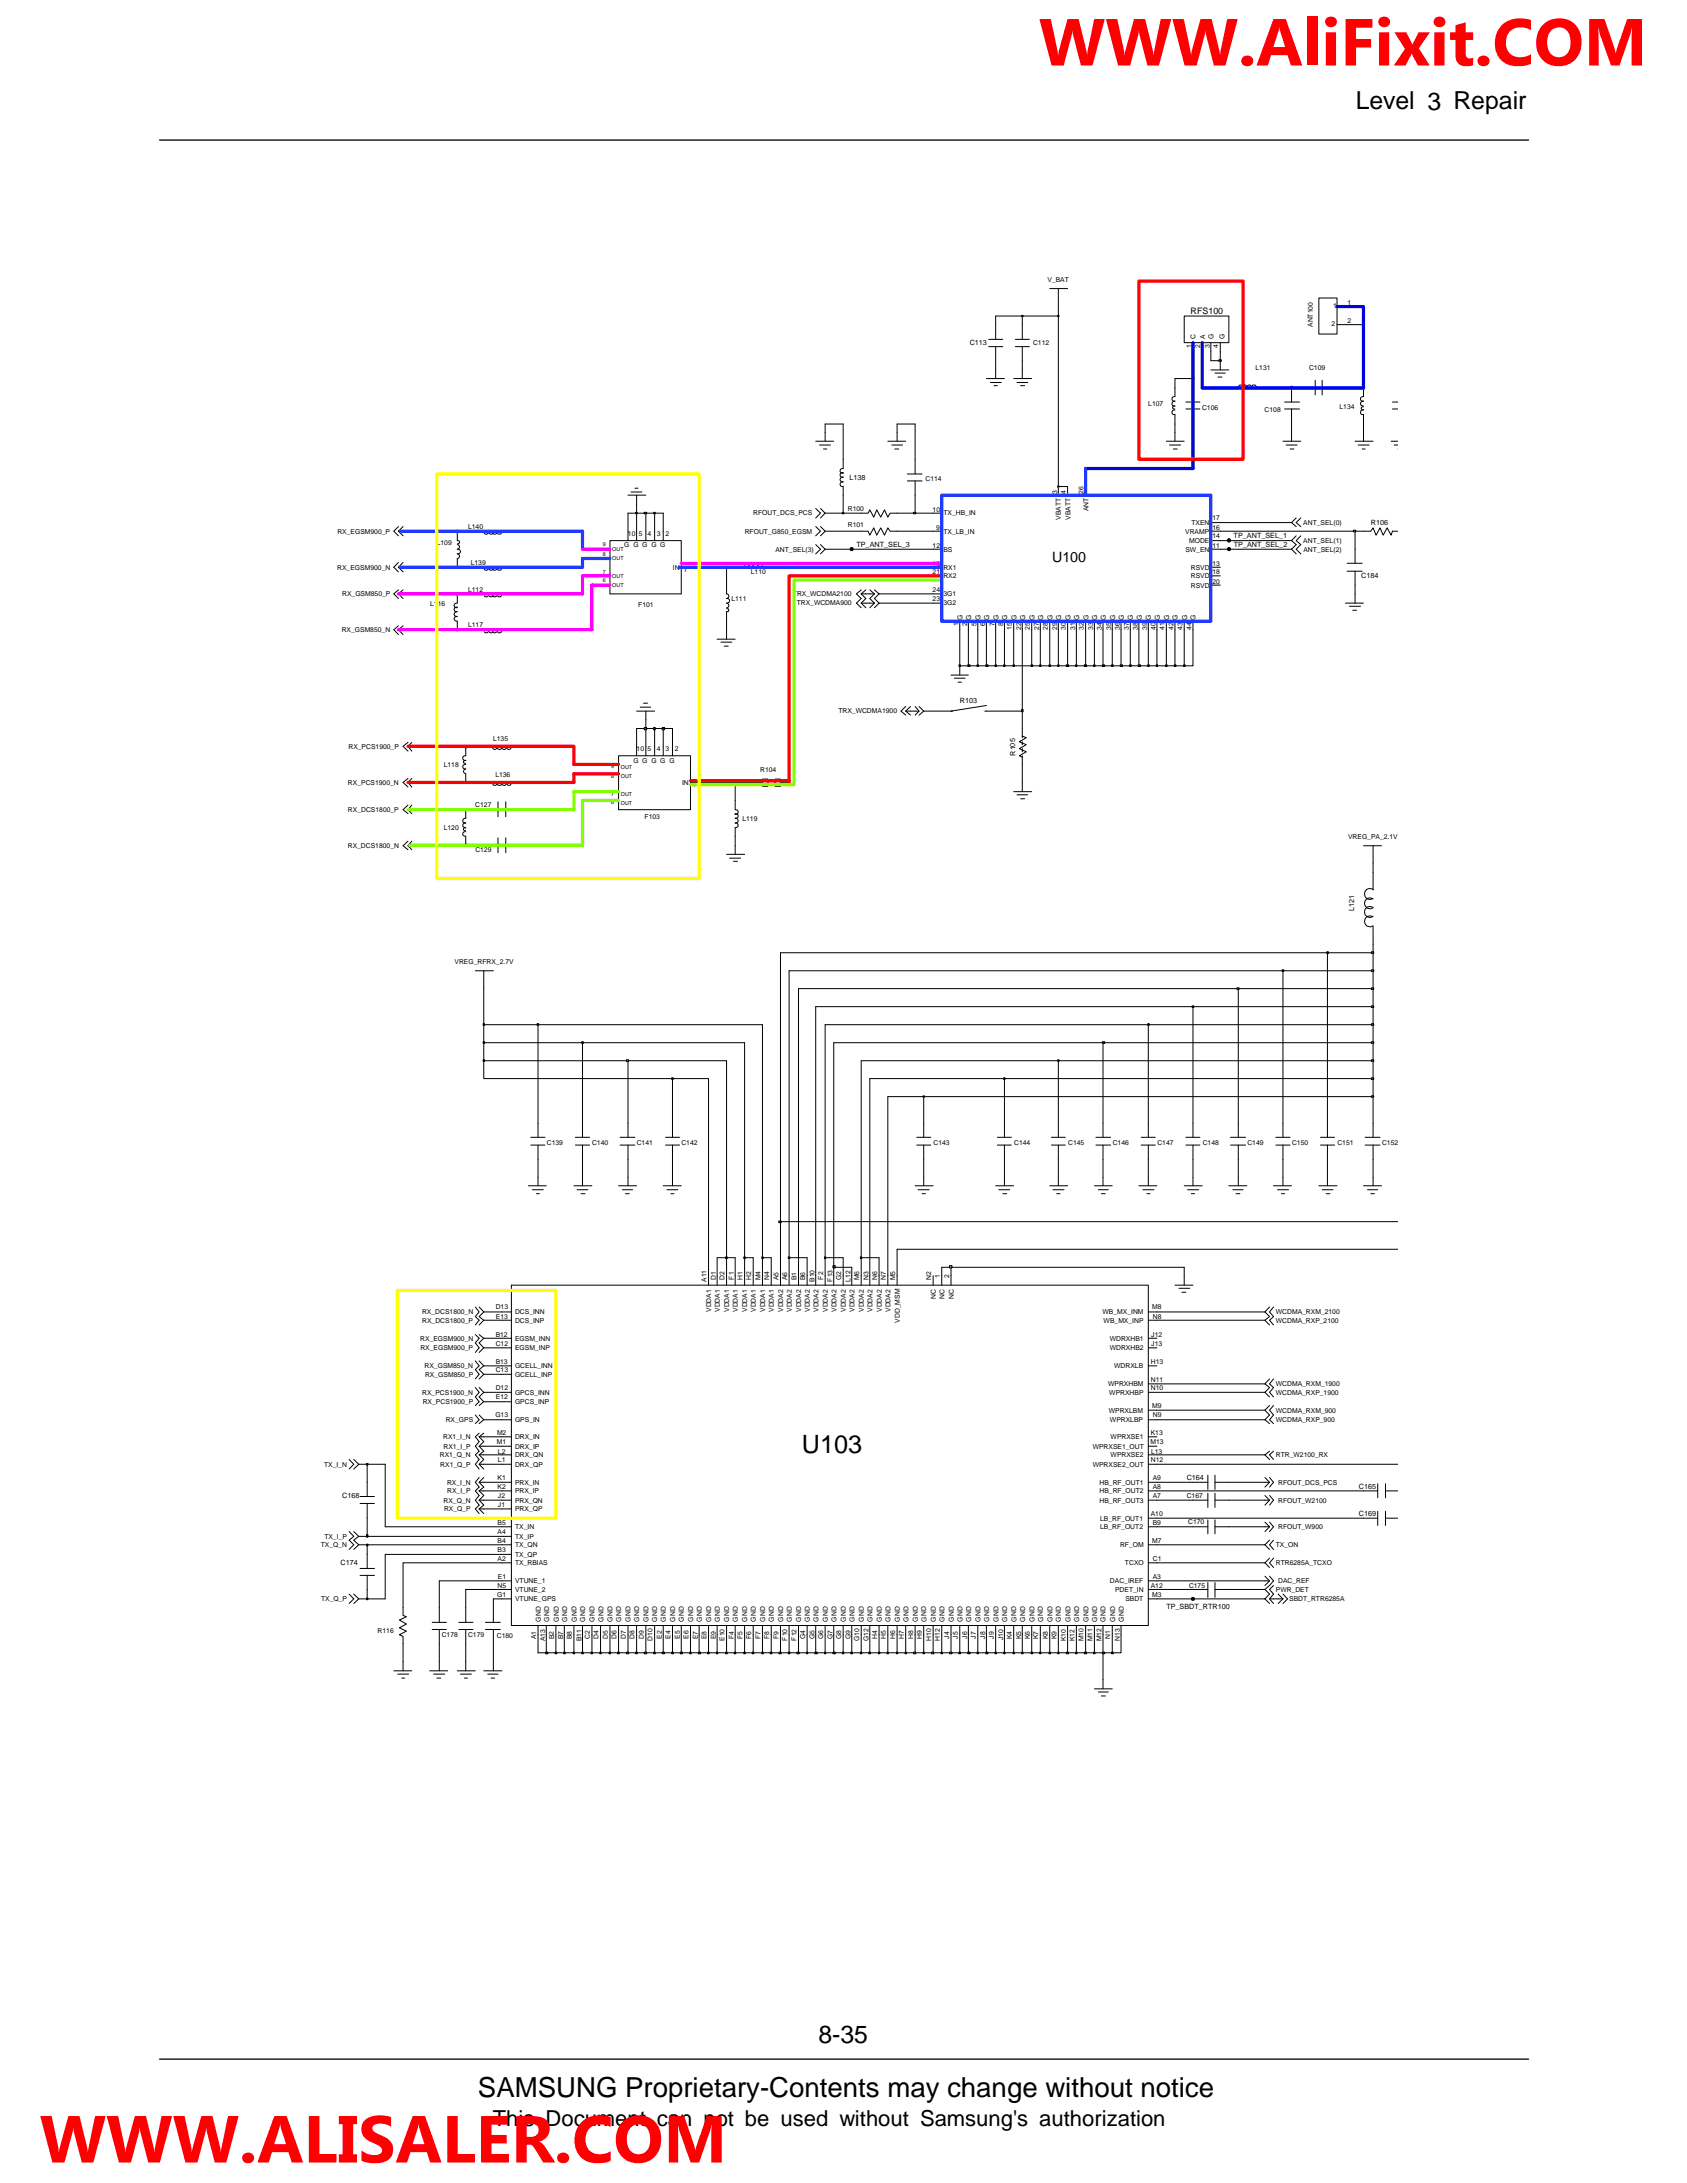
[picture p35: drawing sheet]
<svg xmlns="http://www.w3.org/2000/svg" width="216mm" height="279mm" viewBox="0 0 216 279" stroke-linecap="round" stroke-linejoin="round" font-family="sans-serif">
<defs><g id="words">
<g font-size="8.5" fill="#f00">
<text x="133" y="8.4">WWW.AliFixit.COM</text>
<text x="5.1" y="276.8">WWW.ALISALER.COM</text>
</g>
<text font-size="3.5" x="61.2" y="268.4">SAMSUNG Proprietary-Contents may change without notice</text>
<g font-size="3.2">
<text x="173.5" y="14">Level 3 Repair</text>
<text x="102.6" y="186">U103</text>
<text x="104.7" y="261.5">8-35</text>
</g>
<text font-size="2.8" x="63.1" y="272.1">This Document can not be used without Samsung's authorization</text>
<text font-size="1.8" x="134.6" y="71.9">U100</text>
<text font-size="1.1" x="152.4" y="40.2">RFS100</text>
<g font-size=".9">
<text x="134" y="36.1">V_BAT</text>
<text x="168" y="41.8" transform="rotate(-90 168 41.8)">ANT100</text>
<text x="170.4" y="41.8">2</text>
<text x="170.6" y="39.5">1</text>
<text x="172.4" y="39">1</text>
<text x="172.4" y="41.3">2</text>
<text x="124.1" y="44.2">C113</text>
<text x="132.2" y="44.2">C112</text>
<text x="152.5" y="44.5" transform="rotate(-90 152.5 44.5)">1</text>
<text x="153" y="43.3" transform="rotate(-90 153 43.3)">C</text>
<text x="153.6" y="44.5" transform="rotate(-90 153.6 44.5)">2</text>
<text x="154.2" y="43.3" transform="rotate(-90 154.2 43.3)">A</text>
<text x="154.8" y="44.5" transform="rotate(-90 154.8 44.5)">3</text>
<text x="155.3" y="43.3" transform="rotate(-90 155.3 43.3)">G</text>
<text x="155.9" y="44.5" transform="rotate(-90 155.9 44.5)">4</text>
<text x="156.7" y="43.3" transform="rotate(-90 156.7 43.3)">G</text>
<text x="160.7" y="47.3">L131</text>
<text x="167.5" y="47.3">C109</text>
<text x="147" y="52">L107</text>
<text x="153.8" y="52.5">C106</text>
<text x="161.8" y="52.8">C108</text>
<text x="171.4" y="52.4">L134</text>
<text x="96.4" y="66">RFOUT_DCS_PCS</text>
<text x="108.5" y="65.4">R100</text>
<text x="108.7" y="61.4">L138</text>
<text x="118.4" y="61.6">C114</text>
<text x="119.4" y="65.5">10</text>
<text x="120.7" y="66">TX_HB_IN</text>
<text x="135.3" y="63.2" transform="rotate(-90 135.3 63.2)">3</text>
<text x="136.4" y="63.2" transform="rotate(-90 136.4 63.2)">4</text>
<text x="138.7" y="63.2" transform="rotate(-90 138.7 63.2)">26</text>
<text x="139.3" y="65.4" transform="rotate(-90 139.3 65.4)">ANT</text>
<text x="43.2" y="68.3">RX_EGSM900_P</text>
<text x="55.9" y="69.8">L109</text>
<text x="59.9" y="67.7">L140</text>
<text x="79.9" y="70">G G G G G</text>
<text x="80.4" y="68.6">10</text>
<text x="81.8" y="68.6">5</text>
<text x="82.9" y="68.6">4</text>
<text x="84.1" y="68.6">3</text>
<text x="85.2" y="68.6">2</text>
<text x="95.3" y="68.3">RFOUT_G850_EGSM</text>
<text x="99.2" y="70.6">ANT_SEL(3)</text>
<text x="108.5" y="67.5">R101</text>
<text x="109.6" y="70">TP_ANT_SEL_3</text>
<text x="119.4" y="70.1">12</text>
<text x="119.8" y="67.8">9</text>
<text x="120.7" y="70.6">BS</text>
<text x="120.7" y="68.3">TX_LB_IN</text>
<text x="135.8" y="66.5" transform="rotate(-90 135.8 66.5)">VBATT</text>
<text x="137" y="66.5" transform="rotate(-90 137 66.5)">VBATT</text>
<text x="151.7" y="68.3">VRAMP</text>
<text x="151.7" y="70.6">SW_EN</text>
<text x="152.2" y="69.5">MODE</text>
<text x="152.5" y="67.2">TXEN</text>
<text x="155.2" y="68.9">14</text>
<text x="155.2" y="70.1">11</text>
<text x="155.2" y="66.6">17</text>
<text x="155.2" y="67.8">16</text>
<text x="157.9" y="68.9">TP_ANT_SEL_1</text>
<text x="157.9" y="70">TP_ANT_SEL_2</text>
<text x="166.8" y="67.2">ANT_SEL(0)</text>
<text x="166.8" y="69.5">ANT_SEL(1)</text>
<text x="166.8" y="70.6">ANT_SEL(2)</text>
<text x="175.4" y="67.2">R106</text>
<text x="43.2" y="72.9">RX_EGSM900_N</text>
<text x="43.8" y="76.3">RX_GSM850_P</text>
<text x="55.1" y="77.5">L116</text>
<text x="59.9" y="75.8">L112</text>
<text x="60.2" y="72.3">L139</text>
<text x="81.7" y="77.7">F101</text>
<text x="86.1" y="72.9">IN</text>
<text x="87.5" y="73.2">1</text>
<text x="93.6" y="76.9">L111</text>
<text x="96.1" y="73.5">L110</text>
<text x="101.5" y="76.3">TRX_WCDMA2100</text>
<text x="102" y="77.5">TRX_WCDMA900</text>
<text x="119.4" y="72.4">19</text>
<text x="119.4" y="73.5">21</text>
<text x="119.4" y="75.8">24</text>
<text x="119.4" y="77">23</text>
<text x="120.7" y="72.9">RX1</text>
<text x="120.7" y="74">RX2</text>
<text x="120.7" y="76.3">3G1</text>
<text x="120.7" y="77.5">3G2</text>
<text x="152.4" y="72.9">RSVD</text>
<text x="152.4" y="74">RSVD</text>
<text x="152.4" y="75.2">RSVD</text>
<text x="155.2" y="72.4">13</text>
<text x="155.2" y="73.5">18</text>
<text x="155.2" y="74.7">20</text>
<text x="174.2" y="74">C184</text>
<text x="43.7" y="80.9">RX_GSM850_N</text>
<text x="59.9" y="80.3">L117</text>
<text x="122.7" y="80.2" transform="rotate(-90 122.7 80.2)">1</text>
<text x="123.2" y="79.3" transform="rotate(-90 123.2 79.3)">G</text>
<text x="123.8" y="80.2" transform="rotate(-90 123.8 80.2)">2</text>
<text x="124.3" y="79.3" transform="rotate(-90 124.3 79.3)">G</text>
<text x="125" y="80.2" transform="rotate(-90 125 80.2)">5</text>
<text x="125.5" y="79.3" transform="rotate(-90 125.5 79.3)">G</text>
<text x="126.1" y="80.2" transform="rotate(-90 126.1 80.2)">6</text>
<text x="126.6" y="79.3" transform="rotate(-90 126.6 79.3)">G</text>
<text x="127.3" y="80.2" transform="rotate(-90 127.3 80.2)">7</text>
<text x="127.8" y="79.3" transform="rotate(-90 127.8 79.3)">G</text>
<text x="128.4" y="80.2" transform="rotate(-90 128.4 80.2)">8</text>
<text x="128.9" y="79.3" transform="rotate(-90 128.9 79.3)">G</text>
<text x="129.5" y="80.7" transform="rotate(-90 129.5 80.7)">15</text>
<text x="130.1" y="79.3" transform="rotate(-90 130.1 79.3)">G</text>
<text x="130.7" y="80.7" transform="rotate(-90 130.7 80.7)">22</text>
<text x="131.2" y="79.3" transform="rotate(-90 131.2 79.3)">G</text>
<text x="131.8" y="80.7" transform="rotate(-90 131.8 80.7)">25</text>
<text x="132.4" y="79.3" transform="rotate(-90 132.4 79.3)">G</text>
<text x="133" y="80.7" transform="rotate(-90 133 80.7)">27</text>
<text x="133.5" y="79.3" transform="rotate(-90 133.5 79.3)">G</text>
<text x="134.1" y="80.7" transform="rotate(-90 134.1 80.7)">28</text>
<text x="134.7" y="79.3" transform="rotate(-90 134.7 79.3)">G</text>
<text x="135.3" y="80.7" transform="rotate(-90 135.3 80.7)">29</text>
<text x="135.8" y="79.3" transform="rotate(-90 135.8 79.3)">G</text>
<text x="136.4" y="80.7" transform="rotate(-90 136.4 80.7)">30</text>
<text x="137" y="79.3" transform="rotate(-90 137 79.3)">G</text>
<text x="137.6" y="80.7" transform="rotate(-90 137.6 80.7)">31</text>
<text x="138.1" y="79.3" transform="rotate(-90 138.1 79.3)">G</text>
<text x="138.7" y="80.7" transform="rotate(-90 138.7 80.7)">32</text>
<text x="139.3" y="79.3" transform="rotate(-90 139.3 79.3)">G</text>
<text x="139.9" y="80.7" transform="rotate(-90 139.9 80.7)">33</text>
<text x="140.4" y="79.3" transform="rotate(-90 140.4 79.3)">G</text>
<text x="141" y="80.7" transform="rotate(-90 141 80.7)">34</text>
<text x="141.5" y="79.3" transform="rotate(-90 141.5 79.3)">G</text>
<text x="142.2" y="80.7" transform="rotate(-90 142.2 80.7)">35</text>
<text x="142.7" y="79.3" transform="rotate(-90 142.7 79.3)">G</text>
<text x="143.3" y="80.7" transform="rotate(-90 143.3 80.7)">36</text>
<text x="143.8" y="79.3" transform="rotate(-90 143.8 79.3)">G</text>
<text x="144.5" y="80.7" transform="rotate(-90 144.5 80.7)">37</text>
<text x="145" y="79.3" transform="rotate(-90 145 79.3)">G</text>
<text x="145.6" y="80.7" transform="rotate(-90 145.6 80.7)">38</text>
<text x="146.1" y="79.3" transform="rotate(-90 146.1 79.3)">G</text>
<text x="146.8" y="80.7" transform="rotate(-90 146.8 80.7)">39</text>
<text x="147.3" y="79.3" transform="rotate(-90 147.3 79.3)">G</text>
<text x="147.9" y="80.7" transform="rotate(-90 147.9 80.7)">40</text>
<text x="148.4" y="79.3" transform="rotate(-90 148.4 79.3)">G</text>
<text x="149" y="80.7" transform="rotate(-90 149 80.7)">41</text>
<text x="149.6" y="79.3" transform="rotate(-90 149.6 79.3)">G</text>
<text x="150.2" y="80.7" transform="rotate(-90 150.2 80.7)">42</text>
<text x="150.7" y="79.3" transform="rotate(-90 150.7 79.3)">G</text>
<text x="151.3" y="80.7" transform="rotate(-90 151.3 80.7)">43</text>
<text x="151.9" y="79.3" transform="rotate(-90 151.9 79.3)">G</text>
<text x="152.5" y="80.7" transform="rotate(-90 152.5 80.7)">44</text>
<text x="153" y="79.3" transform="rotate(-90 153 79.3)">G</text>
<text x="122.8" y="89.9">R103</text>
<text x="44.6" y="95.8">RX_PCS1900_P</text>
<text x="63.1" y="94.8">L135</text>
<text x="107.3" y="91.3">TRX_WCDMA1900</text>
<text x="44.5" y="100.4">RX_PCS1900_N</text>
<text x="56.8" y="98.2">L118</text>
<text x="63.4" y="99.4">L136</text>
<text x="81.1" y="97.6">G G G G G</text>
<text x="81.5" y="96.2">10</text>
<text x="82.9" y="96.2">5</text>
<text x="84.1" y="96.2">4</text>
<text x="85.2" y="96.2">3</text>
<text x="86.4" y="96.2">2</text>
<text x="87.3" y="100.4">IN</text>
<text x="88.6" y="100.8">1</text>
<text x="97.3" y="98.8">R104</text>
<text x="129.9" y="96.7" transform="rotate(-90 129.9 96.7)">R105</text>
<text x="44.5" y="103.9">RX_DCS1800_P</text>
<text x="56.8" y="106.2">L120</text>
<text x="60.8" y="103.3">C127</text>
<text x="82.5" y="104.8">F103</text>
<text x="95" y="105.1">L119</text>
<text x="172.5" y="107.3">VREG_PA_2.1V</text>
<text x="44.5" y="108.5">RX_DCS1800_N</text>
<text x="60.8" y="109.1">C129</text>
<text x="173.3" y="116.6" transform="rotate(-90 173.3 116.6)">L121</text>
<text x="58.2" y="123.4">VREG_RFRX_2.7V</text>
<text x="70" y="146.6">C139</text>
<text x="75.8" y="146.6">C140</text>
<text x="81.5" y="146.6">C141</text>
<text x="87.2" y="146.6">C142</text>
<text x="119.5" y="146.6">C143</text>
<text x="129.8" y="146.6">C144</text>
<text x="136.7" y="146.6">C145</text>
<text x="142.4" y="146.6">C146</text>
<text x="148.1" y="146.6">C147</text>
<text x="153.9" y="146.6">C148</text>
<text x="159.6" y="146.6">C149</text>
<text x="165.4" y="146.6">C150</text>
<text x="171.2" y="146.6">C151</text>
<text x="176.9" y="146.6">C152</text>
<text x="63.4" y="167.6">D13</text>
<text x="90.4" y="164.1" transform="rotate(-90 90.4 164.1)">A11</text>
<text x="91" y="167.9" transform="rotate(-90 91 167.9)">VDDA1</text>
<text x="91.6" y="163.8" transform="rotate(-90 91.6 163.8)">D1</text>
<text x="92.1" y="167.9" transform="rotate(-90 92.1 167.9)">VDDA1</text>
<text x="92.7" y="163.8" transform="rotate(-90 92.7 163.8)">D2</text>
<text x="93.3" y="167.9" transform="rotate(-90 93.3 167.9)">VDDA1</text>
<text x="93.9" y="163.8" transform="rotate(-90 93.9 163.8)">F1</text>
<text x="94.4" y="167.9" transform="rotate(-90 94.4 167.9)">VDDA1</text>
<text x="95" y="163.8" transform="rotate(-90 95 163.8)">H1</text>
<text x="95.6" y="167.9" transform="rotate(-90 95.6 167.9)">VDDA1</text>
<text x="96.1" y="163.8" transform="rotate(-90 96.1 163.8)">H2</text>
<text x="96.7" y="167.9" transform="rotate(-90 96.7 167.9)">VDDA1</text>
<text x="97.3" y="163.9" transform="rotate(-90 97.3 163.9)">M4</text>
<text x="97.9" y="167.9" transform="rotate(-90 97.9 167.9)">VDDA1</text>
<text x="98.4" y="163.8" transform="rotate(-90 98.4 163.8)">N4</text>
<text x="99" y="167.9" transform="rotate(-90 99 167.9)">VDDA1</text>
<text x="99.6" y="163.8" transform="rotate(-90 99.6 163.8)">A5</text>
<text x="100.2" y="167.9" transform="rotate(-90 100.2 167.9)">VDDA2</text>
<text x="100.8" y="163.8" transform="rotate(-90 100.8 163.8)">A6</text>
<text x="101.3" y="167.9" transform="rotate(-90 101.3 167.9)">VDDA2</text>
<text x="101.9" y="163.8" transform="rotate(-90 101.9 163.8)">B1</text>
<text x="102.5" y="167.9" transform="rotate(-90 102.5 167.9)">VDDA2</text>
<text x="103" y="163.8" transform="rotate(-90 103 163.8)">B6</text>
<text x="103.7" y="167.9" transform="rotate(-90 103.7 167.9)">VDDA2</text>
<text x="104.2" y="164.1" transform="rotate(-90 104.2 164.1)">B10</text>
<text x="104.8" y="167.9" transform="rotate(-90 104.8 167.9)">VDDA2</text>
<text x="105.3" y="163.8" transform="rotate(-90 105.3 163.8)">F2</text>
<text x="105.9" y="167.9" transform="rotate(-90 105.9 167.9)">VDDA2</text>
<text x="106.6" y="164" transform="rotate(-90 106.6 164)">F13</text>
<text x="107.1" y="167.9" transform="rotate(-90 107.1 167.9)">VDDA2</text>
<text x="107.7" y="163.9" transform="rotate(-90 107.7 163.9)">G2</text>
<text x="108.2" y="167.9" transform="rotate(-90 108.2 167.9)">VDDA2</text>
<text x="108.8" y="164" transform="rotate(-90 108.8 164)">L12</text>
<text x="109.3" y="167.9" transform="rotate(-90 109.3 167.9)">VDDA2</text>
<text x="110" y="163.9" transform="rotate(-90 110 163.9)">M6</text>
<text x="110.6" y="167.9" transform="rotate(-90 110.6 167.9)">VDDA2</text>
<text x="111.1" y="163.8" transform="rotate(-90 111.1 163.8)">N3</text>
<text x="111.7" y="167.9" transform="rotate(-90 111.7 167.9)">VDDA2</text>
<text x="112.2" y="163.8" transform="rotate(-90 112.2 163.8)">N6</text>
<text x="112.9" y="167.9" transform="rotate(-90 112.9 167.9)">VDDA2</text>
<text x="113.4" y="163.8" transform="rotate(-90 113.4 163.8)">N7</text>
<text x="114" y="167.9" transform="rotate(-90 114 167.9)">VDDA2</text>
<text x="114.6" y="163.9" transform="rotate(-90 114.6 163.9)">M5</text>
<text x="119.2" y="163.8" transform="rotate(-90 119.2 163.8)">N2</text>
<text x="119.8" y="166.2" transform="rotate(-90 119.8 166.2)">NC</text>
<text x="120.3" y="163.5" transform="rotate(-90 120.3 163.5)">1</text>
<text x="120.9" y="166.2" transform="rotate(-90 120.9 166.2)">NC</text>
<text x="121.5" y="163.5" transform="rotate(-90 121.5 163.5)">2</text>
<text x="122.1" y="166.2" transform="rotate(-90 122.1 166.2)">NC</text>
<text x="147.5" y="167.6">M8</text>
<text x="53.8" y="171.6">RX_EGSM900_N</text>
<text x="53.8" y="172.8">RX_EGSM900_P</text>
<text x="54" y="168.2">RX_DCS1800_N</text>
<text x="54" y="169.3">RX_DCS1800_P</text>
<text x="63.4" y="172.2">C12</text>
<text x="63.4" y="171.1">B12</text>
<text x="63.5" y="168.8">E13</text>
<text x="65.9" y="169.3">DCS_INP</text>
<text x="65.9" y="172.8">EGSM_INP</text>
<text x="65.9" y="168.2">DCS_INN</text>
<text x="65.9" y="171.6">EGSM_INN</text>
<text x="115.1" y="169.3" transform="rotate(-90 115.1 169.3)">VDD_MSM</text>
<text x="141.1" y="168.2">WB_MX_INM</text>
<text x="141.2" y="169.3">WB_MX_INP</text>
<text x="142" y="171.6">WDRXHB1</text>
<text x="142" y="172.8">WDRXHB2</text>
<text x="147.3" y="171.1">J12</text>
<text x="147.3" y="172.2">J13</text>
<text x="147.5" y="168.8">N8</text>
<text x="163.3" y="169.3">WCDMA_RXP_2100</text>
<text x="163.3" y="168.2">WCDMA_RXM_2100</text>
<text x="54" y="178.5">RX_PCS1900_N</text>
<text x="54.1" y="179.7">RX_PCS1900_P</text>
<text x="54.3" y="175.1">RX_GSM850_N</text>
<text x="54.4" y="176.2">RX_GSM850_P</text>
<text x="63.4" y="175.6">C13</text>
<text x="63.4" y="177.9">D12</text>
<text x="63.4" y="174.5">B13</text>
<text x="63.5" y="179.1">E12</text>
<text x="65.9" y="179.7">GPCS_INP</text>
<text x="65.9" y="176.2">GCELL_INP</text>
<text x="65.9" y="178.5">GPCS_INN</text>
<text x="65.9" y="175.1">GCELL_INN</text>
<text x="141.8" y="177.4">WPRXHBM</text>
<text x="142" y="178.5">WPRXHBP</text>
<text x="142.6" y="175.1">WDRXLB</text>
<text x="147.3" y="177.9">N10</text>
<text x="147.3" y="176.8">N11</text>
<text x="147.3" y="174.5">H13</text>
<text x="163.3" y="177.4">WCDMA_RXM_1900</text>
<text x="163.3" y="178.5">WCDMA_RXP_1900</text>
<text x="56.7" y="184.2">RX1_I_N</text>
<text x="56.8" y="185.4">RX1_I_P</text>
<text x="57" y="182">RX_GPS</text>
<text x="63.4" y="181.4">G13</text>
<text x="63.6" y="184.8">M1</text>
<text x="63.6" y="183.7">M2</text>
<text x="65.9" y="185.4">DRX_IP</text>
<text x="65.9" y="184.2">DRX_IN</text>
<text x="65.9" y="182">GPS_IN</text>
<text x="139.8" y="185.4">WPRXSE1_OUT</text>
<text x="141.9" y="180.8">WPRXLBM</text>
<text x="142" y="182">WPRXLBP</text>
<text x="142.1" y="184.2">WPRXSE1</text>
<text x="147.2" y="184.8">M13</text>
<text x="147.3" y="183.7">K13</text>
<text x="147.5" y="180.2">M9</text>
<text x="147.5" y="181.4">N9</text>
<text x="163.3" y="180.8">WCDMA_RXM_900</text>
<text x="163.3" y="182">WCDMA_RXP_900</text>
<text x="41.5" y="187.7">TX_I_N</text>
<text x="43.8" y="191.7">C168</text>
<text x="56.3" y="186.5">RX1_Q_N</text>
<text x="56.3" y="187.7">RX1_Q_P</text>
<text x="57.2" y="190">RX_I_N</text>
<text x="57.2" y="191.1">RX_I_P</text>
<text x="63.7" y="190.6">K2</text>
<text x="63.7" y="189.4">K1</text>
<text x="63.7" y="186">L2</text>
<text x="63.7" y="191.7">J2</text>
<text x="63.7" y="187.1">L1</text>
<text x="65.9" y="186.5">DRX_QN</text>
<text x="65.9" y="191.1">PRX_IP</text>
<text x="65.9" y="190">PRX_IN</text>
<text x="65.9" y="187.7">DRX_QP</text>
<text x="139.8" y="187.7">WPRXSE2_OUT</text>
<text x="140.7" y="191.1">HB_RF_OUT2</text>
<text x="140.7" y="190">HB_RF_OUT1</text>
<text x="142.1" y="186.5">WPRXSE2</text>
<text x="147.3" y="187.1">N12</text>
<text x="147.3" y="186">L13</text>
<text x="147.5" y="191.7">A7</text>
<text x="147.5" y="190.6">A8</text>
<text x="147.5" y="189.4">A9</text>
<text x="151.9" y="189.4">C164</text>
<text x="151.9" y="191.7">C167</text>
<text x="163.3" y="186.5">RTR_W2100_RX</text>
<text x="163.6" y="190">RFOUT_DCS_PCS</text>
<text x="173.9" y="190.5">C165</text>
<text x="41.5" y="196.9">TX_I_P</text>
<text x="56.8" y="192.3">RX_Q_N</text>
<text x="56.8" y="193.4">RX_Q_P</text>
<text x="63.7" y="195.2">B5</text>
<text x="63.7" y="197.4">B4</text>
<text x="63.7" y="196.3">A4</text>
<text x="63.7" y="192.9">J1</text>
<text x="65.9" y="192.3">PRX_QN</text>
<text x="65.9" y="195.7">TX_IN</text>
<text x="65.9" y="196.9">TX_IP</text>
<text x="65.9" y="193.4">PRX_QP</text>
<text x="140.7" y="192.3">HB_RF_OUT3</text>
<text x="140.8" y="195.7">LB_RF_OUT2</text>
<text x="140.8" y="194.6">LB_RF_OUT1</text>
<text x="147.3" y="194">A10</text>
<text x="147.5" y="197.4">M7</text>
<text x="147.5" y="195.2">B9</text>
<text x="152.1" y="195.1">C170</text>
<text x="163.6" y="192.3">RFOUT_W2100</text>
<text x="163.6" y="195.8">RFOUT_W900</text>
<text x="173.9" y="194">C169</text>
<text x="41" y="198.1">TX_Q_N</text>
<text x="43.6" y="200.3">C174</text>
<text x="63.7" y="198.6">B3</text>
<text x="63.7" y="199.7">A2</text>
<text x="63.7" y="203.3">N5</text>
<text x="63.7" y="202.1">E1</text>
<text x="65.9" y="199.2">TX_QP</text>
<text x="65.9" y="198.1">TX_QN</text>
<text x="65.9" y="200.4">TX_RBIAS</text>
<text x="65.9" y="203.8">VTUNE_2</text>
<text x="65.9" y="202.6">VTUNE_1</text>
<text x="142.1" y="202.6">DAC_IREF</text>
<text x="142.7" y="203.8">PDET_IN</text>
<text x="143.3" y="198.1">RF_OM</text>
<text x="144" y="200.4">TCXO</text>
<text x="147.3" y="203.3">A12</text>
<text x="147.5" y="199.7">C1</text>
<text x="147.5" y="202.1">A3</text>
<text x="152.2" y="203.2">C175</text>
<text x="163.3" y="203.8">PWR_DET</text>
<text x="163.3" y="200.4">RTR6285A_TCXO</text>
<text x="163.3" y="198.1">TX_ON</text>
<text x="163.6" y="202.7">DAC_REF</text>
<text x="41.1" y="205">TX_Q_P</text>
<text x="48.3" y="209">R116</text>
<text x="56.5" y="209.5">C178</text>
<text x="59.9" y="209.5">C179</text>
<text x="63.6" y="209.7">C180</text>
<text x="63.6" y="204.4">G1</text>
<text x="65.9" y="205">VTUNE_GPS</text>
<text x="68.6" y="209.8" transform="rotate(-90 68.6 209.8)">A1</text>
<text x="69.2" y="207.5" transform="rotate(-90 69.2 207.5)">GND</text>
<text x="70.3" y="207.5" transform="rotate(-90 70.3 207.5)">GND</text>
<text x="70.9" y="209.8" transform="rotate(-90 70.9 209.8)">B2</text>
<text x="71.5" y="207.5" transform="rotate(-90 71.5 207.5)">GND</text>
<text x="72.1" y="209.8" transform="rotate(-90 72.1 209.8)">B7</text>
<text x="72.6" y="207.5" transform="rotate(-90 72.6 207.5)">GND</text>
<text x="73.2" y="209.8" transform="rotate(-90 73.2 209.8)">B8</text>
<text x="73.8" y="207.5" transform="rotate(-90 73.8 207.5)">GND</text>
<text x="74.9" y="207.5" transform="rotate(-90 74.9 207.5)">GND</text>
<text x="75.5" y="209.8" transform="rotate(-90 75.5 209.8)">C2</text>
<text x="76.1" y="207.5" transform="rotate(-90 76.1 207.5)">GND</text>
<text x="76.6" y="209.8" transform="rotate(-90 76.6 209.8)">D4</text>
<text x="77.2" y="207.5" transform="rotate(-90 77.2 207.5)">GND</text>
<text x="77.8" y="209.8" transform="rotate(-90 77.8 209.8)">D5</text>
<text x="78.4" y="207.5" transform="rotate(-90 78.4 207.5)">GND</text>
<text x="78.9" y="209.8" transform="rotate(-90 78.9 209.8)">D6</text>
<text x="79.5" y="207.5" transform="rotate(-90 79.5 207.5)">GND</text>
<text x="80.1" y="209.8" transform="rotate(-90 80.1 209.8)">D7</text>
<text x="80.7" y="207.6" transform="rotate(-90 80.7 207.6)">GND</text>
<text x="81.2" y="209.8" transform="rotate(-90 81.2 209.8)">D8</text>
<text x="81.8" y="207.6" transform="rotate(-90 81.8 207.6)">GND</text>
<text x="82.4" y="209.8" transform="rotate(-90 82.4 209.8)">D9</text>
<text x="83" y="207.6" transform="rotate(-90 83 207.6)">GND</text>
<text x="84.1" y="207.5" transform="rotate(-90 84.1 207.5)">GND</text>
<text x="84.7" y="209.8" transform="rotate(-90 84.7 209.8)">E2</text>
<text x="85.2" y="207.5" transform="rotate(-90 85.2 207.5)">GND</text>
<text x="85.8" y="209.8" transform="rotate(-90 85.8 209.8)">E4</text>
<text x="86.4" y="207.5" transform="rotate(-90 86.4 207.5)">GND</text>
<text x="87" y="209.8" transform="rotate(-90 87 209.8)">E5</text>
<text x="87.5" y="207.5" transform="rotate(-90 87.5 207.5)">GND</text>
<text x="88.1" y="209.8" transform="rotate(-90 88.1 209.8)">E6</text>
<text x="88.7" y="207.5" transform="rotate(-90 88.7 207.5)">GND</text>
<text x="89.3" y="209.8" transform="rotate(-90 89.3 209.8)">E7</text>
<text x="89.8" y="207.5" transform="rotate(-90 89.8 207.5)">GND</text>
<text x="90.4" y="209.8" transform="rotate(-90 90.4 209.8)">E8</text>
<text x="91" y="207.5" transform="rotate(-90 91 207.5)">GND</text>
<text x="91.6" y="209.8" transform="rotate(-90 91.6 209.8)">E9</text>
<text x="92.1" y="207.5" transform="rotate(-90 92.1 207.5)">GND</text>
<text x="93.3" y="207.5" transform="rotate(-90 93.3 207.5)">GND</text>
<text x="93.9" y="209.7" transform="rotate(-90 93.9 209.7)">F4</text>
<text x="94.4" y="207.5" transform="rotate(-90 94.4 207.5)">GND</text>
<text x="95" y="209.7" transform="rotate(-90 95 209.7)">F5</text>
<text x="95.6" y="207.5" transform="rotate(-90 95.6 207.5)">GND</text>
<text x="96.1" y="209.7" transform="rotate(-90 96.1 209.7)">F6</text>
<text x="96.7" y="207.5" transform="rotate(-90 96.7 207.5)">GND</text>
<text x="97.3" y="209.7" transform="rotate(-90 97.3 209.7)">F7</text>
<text x="97.9" y="207.5" transform="rotate(-90 97.9 207.5)">GND</text>
<text x="98.4" y="209.7" transform="rotate(-90 98.4 209.7)">F8</text>
<text x="99" y="207.5" transform="rotate(-90 99 207.5)">GND</text>
<text x="99.6" y="209.7" transform="rotate(-90 99.6 209.7)">F9</text>
<text x="100.2" y="207.5" transform="rotate(-90 100.2 207.5)">GND</text>
<text x="100.8" y="210" transform="rotate(-90 100.8 210)">F10</text>
<text x="101.3" y="207.6" transform="rotate(-90 101.3 207.6)">GND</text>
<text x="101.9" y="210" transform="rotate(-90 101.9 210)">F12</text>
<text x="102.5" y="207.5" transform="rotate(-90 102.5 207.5)">GND</text>
<text x="103" y="209.8" transform="rotate(-90 103 209.8)">G4</text>
<text x="103.7" y="207.5" transform="rotate(-90 103.7 207.5)">GND</text>
<text x="104.2" y="209.8" transform="rotate(-90 104.2 209.8)">G5</text>
<text x="104.8" y="207.5" transform="rotate(-90 104.8 207.5)">GND</text>
<text x="105.3" y="209.8" transform="rotate(-90 105.3 209.8)">G6</text>
<text x="105.9" y="207.5" transform="rotate(-90 105.9 207.5)">GND</text>
<text x="106.6" y="209.8" transform="rotate(-90 106.6 209.8)">G7</text>
<text x="107.1" y="207.5" transform="rotate(-90 107.1 207.5)">GND</text>
<text x="107.7" y="209.8" transform="rotate(-90 107.7 209.8)">G8</text>
<text x="108.2" y="207.5" transform="rotate(-90 108.2 207.5)">GND</text>
<text x="108.8" y="209.8" transform="rotate(-90 108.8 209.8)">G9</text>
<text x="109.3" y="207.5" transform="rotate(-90 109.3 207.5)">GND</text>
<text x="110.6" y="207.5" transform="rotate(-90 110.6 207.5)">GND</text>
<text x="111.7" y="207.5" transform="rotate(-90 111.7 207.5)">GND</text>
<text x="112.2" y="209.8" transform="rotate(-90 112.2 209.8)">H4</text>
<text x="112.9" y="207.5" transform="rotate(-90 112.9 207.5)">GND</text>
<text x="113.4" y="209.8" transform="rotate(-90 113.4 209.8)">H5</text>
<text x="114" y="207.5" transform="rotate(-90 114 207.5)">GND</text>
<text x="114.6" y="209.8" transform="rotate(-90 114.6 209.8)">H6</text>
<text x="115.1" y="207.5" transform="rotate(-90 115.1 207.5)">GND</text>
<text x="115.7" y="209.8" transform="rotate(-90 115.7 209.8)">H7</text>
<text x="116.3" y="207.5" transform="rotate(-90 116.3 207.5)">GND</text>
<text x="116.9" y="209.8" transform="rotate(-90 116.9 209.8)">H8</text>
<text x="117.4" y="207.5" transform="rotate(-90 117.4 207.5)">GND</text>
<text x="118" y="209.8" transform="rotate(-90 118 209.8)">H9</text>
<text x="118.6" y="207.5" transform="rotate(-90 118.6 207.5)">GND</text>
<text x="119.8" y="207.5" transform="rotate(-90 119.8 207.5)">GND</text>
<text x="120.9" y="207.5" transform="rotate(-90 120.9 207.5)">GND</text>
<text x="121.5" y="209.7" transform="rotate(-90 121.5 209.7)">J4</text>
<text x="122.1" y="207.5" transform="rotate(-90 122.1 207.5)">GND</text>
<text x="122.6" y="209.7" transform="rotate(-90 122.6 209.7)">J5</text>
<text x="123.2" y="207.5" transform="rotate(-90 123.2 207.5)">GND</text>
<text x="123.8" y="209.7" transform="rotate(-90 123.8 209.7)">J6</text>
<text x="124.3" y="207.5" transform="rotate(-90 124.3 207.5)">GND</text>
<text x="124.9" y="209.7" transform="rotate(-90 124.9 209.7)">J7</text>
<text x="125.5" y="207.5" transform="rotate(-90 125.5 207.5)">GND</text>
<text x="126.1" y="209.7" transform="rotate(-90 126.1 209.7)">J8</text>
<text x="126.6" y="207.5" transform="rotate(-90 126.6 207.5)">GND</text>
<text x="127.2" y="209.7" transform="rotate(-90 127.2 209.7)">J9</text>
<text x="127.8" y="207.5" transform="rotate(-90 127.8 207.5)">GND</text>
<text x="128.4" y="210" transform="rotate(-90 128.4 210)">J10</text>
<text x="128.9" y="207.5" transform="rotate(-90 128.9 207.5)">GND</text>
<text x="129.5" y="209.8" transform="rotate(-90 129.5 209.8)">K4</text>
<text x="130.1" y="207.5" transform="rotate(-90 130.1 207.5)">GND</text>
<text x="130.7" y="209.8" transform="rotate(-90 130.7 209.8)">K5</text>
<text x="131.2" y="207.5" transform="rotate(-90 131.2 207.5)">GND</text>
<text x="131.8" y="209.8" transform="rotate(-90 131.8 209.8)">K6</text>
<text x="132.4" y="207.5" transform="rotate(-90 132.4 207.5)">GND</text>
<text x="132.9" y="209.8" transform="rotate(-90 132.9 209.8)">K7</text>
<text x="133.5" y="207.5" transform="rotate(-90 133.5 207.5)">GND</text>
<text x="134.1" y="209.8" transform="rotate(-90 134.1 209.8)">K8</text>
<text x="134.7" y="207.5" transform="rotate(-90 134.7 207.5)">GND</text>
<text x="135.2" y="209.8" transform="rotate(-90 135.2 209.8)">K9</text>
<text x="135.8" y="207.5" transform="rotate(-90 135.8 207.5)">GND</text>
<text x="137" y="207.5" transform="rotate(-90 137 207.5)">GND</text>
<text x="138.1" y="207.5" transform="rotate(-90 138.1 207.5)">GND</text>
<text x="139.3" y="207.5" transform="rotate(-90 139.3 207.5)">GND</text>
<text x="140.4" y="207.5" transform="rotate(-90 140.4 207.5)">GND</text>
<text x="141.5" y="207.5" transform="rotate(-90 141.5 207.5)">GND</text>
<text x="142.1" y="209.8" transform="rotate(-90 142.1 209.8)">N1</text>
<text x="142.7" y="207.5" transform="rotate(-90 142.7 207.5)">GND</text>
<text x="143.8" y="207.5" transform="rotate(-90 143.8 207.5)">GND</text>
<text x="144" y="205">SBDT</text>
<text x="147.5" y="204.4">M3</text>
<text x="149.3" y="205.9">TP_SBDT_RTR100</text>
<text x="165" y="205">SBDT_RTR6285A</text>
<text x="69.8" y="210" transform="rotate(-90 69.8 210)">A13</text>
<text x="74.4" y="210" transform="rotate(-90 74.4 210)">B11</text>
<text x="83.5" y="210" transform="rotate(-90 83.5 210)">D10</text>
<text x="92.7" y="210" transform="rotate(-90 92.7 210)">E10</text>
<text x="110" y="210.1" transform="rotate(-90 110 210.1)">G10</text>
<text x="111.1" y="210.1" transform="rotate(-90 111.1 210.1)">G12</text>
<text x="119.2" y="210" transform="rotate(-90 119.2 210)">H10</text>
<text x="120.3" y="210" transform="rotate(-90 120.3 210)">H12</text>
<text x="136.4" y="210" transform="rotate(-90 136.4 210)">K10</text>
<text x="137.5" y="210" transform="rotate(-90 137.5 210)">K12</text>
<text x="138.7" y="210.1" transform="rotate(-90 138.7 210.1)">M10</text>
<text x="139.8" y="210.1" transform="rotate(-90 139.8 210.1)">M11</text>
<text x="141" y="210.1" transform="rotate(-90 141 210.1)">M12</text>
<text x="143.3" y="210" transform="rotate(-90 143.3 210)">N13</text>
</g>
<g font-size=".7">
<text x="77.2" y="71.1">8</text>
<text x="77.2" y="69.9">9</text>
<text x="78.4" y="71.7">OUT</text>
<text x="78.4" y="70.5">OUT</text>
<text x="77.2" y="74.5">6</text>
<text x="77.2" y="73.4">7</text>
<text x="78.4" y="75.1">OUT</text>
<text x="78.4" y="73.9">OUT</text>
<text x="78.2" y="99.5">8</text>
<text x="78.2" y="98.3">9</text>
<text x="78.2" y="101.8">7</text>
<text x="79.5" y="98.4">OUT</text>
<text x="79.5" y="101.9">OUT</text>
<text x="79.5" y="99.6">OUT</text>
<text x="78.2" y="102.9">6</text>
<text x="79.5" y="103">OUT</text>
</g>
</g></defs>
<path d="M20.4 263.5h175.2" fill="none" stroke="#000" stroke-width=".17"/>
<path d="M20.8 265.5h174.8v9h-174.8z" fill="#fff"/>
<path d="M20.4 17.9h175.2" fill="none" stroke="#000" stroke-width=".17"/>
<g fill="none" stroke="#000" stroke-width=".13">
<path d="M151.8 52.3h1.8M151.8 51.5h1.8M152.7 49.7v1.8M152.7 52.3v2M60.8 68h1.1M61.9 68a.3 .3 0 0 0 .3 .4 .3 .3 0 0 0 .3-.4M62.5 68a.3 .3 0 0 0 .3 .4 .3 .3 0 0 0 .3-.3v-.1M63.1 68l-.1 .1a.3 .3 0 0 0 .3 .3 .3 .3 0 0 0 .3-.4M63.6 68v.1a.31 .31 0 0 0 .3 .3 .31 .31 0 0 0 .3-.4M64.2 68h1.2M76.9 70.3h1.2M76.9 74.9h1.2"/>
<path d="M76.9 73.7h1.2M76.9 71.5h1.2M78.1 69.2h9.1v6.8h-9.1zM80.4 63.4h2.3M80.4 68v1.2M80.8 63h1.3M81.3 62.5h.3M81.5 63.4v1.2M81.5 68v1.2M82.7 68v1.2M83.8 68v1.2M84.9 68v1.2"/>
<path d="M87.2 72.6h1.2M51 80.1l-.6 .5 .6 .6M51 80.6l.6 .6M51 80.6h.6M51.6 80.1l-.6 .5M52.2 95l-.6 .5 .6 .6M52.2 95.5h.5M52.7 95l-.5 .5 .5 .6M59.6 97.8a.31 .31 0 0 0-.4 .3 .31 .31 0 0 0 .4 .3 .3 .3 0 0 0-.3 .2 .3 .3 0 0 0 .2 .4h.1v1.1M59.6 97.4h-.3v.1l.3 .2M59.6 95.5v1.2a.3 .3 0 0 0-.4 .3 .3 .3 0 0 0 .4 .3M126 91h.2"/>
<path d="M126.2 90.3l-4.5 .7h.2M96.4 100.1h1.2M99.9 100.1h1.1M129.7 101.3h2.3M130.2 101.7h1.3M130.6 102.2h.5M130.8 100.1v1.2M85.2 145.6h1.8M85.2 146.6h1.8M86.1 143.8v1.8M86.1 146.6v1.8M127.6 145.6h1.8"/>
<path d="M127.6 146.6h1.8M128.5 143.8v1.8M128.5 146.6v1.8M140.3 145.6h1.8M140.3 146.6h1.8M141.2 143.8v1.8M141.2 146.6v1.8M174.7 146.6h1.9M174.7 145.6h1.9M175.7 143.8v1.8M175.7 146.6v1.8M60.8 167.3l.5 .6-.5 .6"/>
<path d="M60.8 178.8l.5 .6-.5 .5M60.8 170.8l.5 .5-.5 .6M60.8 175.3l.5 .6-.5 .6M61.3 167.3l.6 .6-.6 .6M61.3 170.8l.6 .5-.6 .6M61.3 175.3l.6 .6-.6 .6M61.3 178.8l.6 .6-.6 .5M64.2 171.3h1.2M64.2 172.5h1.2M64.2 178.2h1.2M64.2 179.4h1.2M64.2 174.8h1.2"/>
<path d="M64.2 175.9h1.2M64.2 167.9h1.2M64.2 169h1.2M65.4 164.5h81.6v43.5h-81.6zM90.7 163.3v1.2M91.8 163.3v1.2M93 163.3v1.2M94.1 163.3v1.2M95.3 163.3v1.2M96.4 163.3v1.2M97.6 163.3v1.2M98.7 163.3v1.2"/>
<path d="M99.9 163.3v1.2M101 163.3v1.2M102.2 163.3v1.2M103.3 163.3v1.2M104.4 163.3v1.2M105.6 163.3v1.2M106.7 163.3v1.2M107.9 163.3v1.2M109 163.3v1.2M110.2 163.3v1.2M111.3 163.3v1.2M112.5 163.3v1.2"/>
<path d="M113.6 163.3v1.2M114.8 163.3v1.2M119.4 163.3v1.2M120.5 163.3v1.2M121.7 163.3v1.2M147 172.5h1.1M147 167.9h1.1M147 177.1h1.1M147 171.3h1.1M147 174.8h1.1M147 178.2h1.1M147 169h1.1"/>
<path d="M162.5 177.6l-.6 .6 .6 .6M163 177.6l-.5 .6 .5 .6M60.8 181.1l.5 .6-.5 .5M61.3 181.1l.6 .6-.6 .5M61.3 186.8l-.5 .6 .5 .6M61.3 187.4l.6 .6M61.3 187.4h.6M61.3 191.4l-.5 .6 .5 .6M61.3 192l.6 .6M61.3 192h.6M61.9 186.8l-.6 .6M61.9 191.4l-.6 .6"/>
<path d="M64.2 187.4h1.2M64.2 196.6h1.2M64.2 189.7h1.2M64.2 198.9h1.2M64.2 195.4h1.2M64.2 181.7h1.2M64.2 193.1h1.2M64.2 185.1h1.2M64.2 192h1.2M64.2 190.8h1.2M64.2 197.7h1.2M64.2 183.9h1.2"/>
<path d="M64.2 186.2h1.2M147 190.8h1.1M147 194.3h1.1M147 181.7h1.1M147 187.4h1.1M147 192h1.1M147 189.7h1.1M147 197.7h1.1M147 195.4h1.1M147 183.9h1.1M147 186.2h1.1M147 185.1h1.1"/>
<path d="M147 180.5h1.1M162.5 185.7l-.6 .5 .6 .6M163 185.7l-.5 .5 .5 .6M64.2 200h1.2M64.2 202.3h1.2M64.2 203.4h1.2M64.2 204.6h1.2M68.9 208v1.2M69.9 208v1.2M71.1 208v1.2M72.2 208v1.2M73.4 208v1.2"/>
<path d="M74.5 208v1.2M75.8 208v1.2M76.9 208v1.2M78.1 208v1.2M79.2 208v1.2M80.4 208v1.2M81.5 208v1.2M82.7 208v1.2M83.8 208v1.2M84.9 208v1.2M86.1 208v1.2M87.2 208v1.2"/>
<path d="M88.4 208v1.2M89.5 208v1.2M90.7 208v1.2M91.8 208v1.2M93 208v1.2M94.1 208v1.2M95.3 208v1.2M96.4 208v1.2M97.6 208v1.2M98.7 208v1.2M99.9 208v1.2M101 208v1.2"/>
<path d="M102.2 208v1.2M103.3 208v1.2M104.4 208v1.2M105.6 208v1.2M106.7 208v1.2M107.9 208v1.2M109 208v1.2M110.2 208v1.2M111.3 208v1.2M112.5 208v1.2M113.6 208v1.2M114.8 208v1.2"/>
<path d="M115.9 208v1.2M117.1 208v1.2M118.2 208v1.2M119.4 208v1.2M120.5 208v1.2M121.7 208v1.2M122.8 208v1.2M123.9 208v1.2M125.1 208v1.2M126.2 208v1.2M127.4 208v1.2M128.5 208v1.2"/>
<path d="M129.7 208v1.2M130.8 208v1.2M132 208v1.2M133.1 208v1.2M134.3 208v1.2M135.4 208v1.2M136.6 208v1.2M137.8 208v1.2M138.9 208v1.2M140.1 208v1.2M141.2 208v1.2M142.3 208v1.2"/>
<path d="M143.5 208v1.2M147 200h1.1M147 202.3h1.1M147 203.4h1.1M147 204.6h1.1"/>
<circle cx="157.3" cy="70.3" r=".2"/>
</g>
<path d="M98.3 99.9h.9v.5h-.9z" fill="#b3b3b3"/>
<path d="M98.3 99.9h.9v.5h-.9z" fill="none" stroke="#000" stroke-width=".13"/>
<path d="M99.2 99.7h.7v.9h-.7z" fill="#b3b3b3"/>
<path d="M99.2 99.7h.7v.9h-.7z" fill="none" stroke="#000" stroke-width=".13"/>
<path d="M97.6 99.7h.7v.9h-.7z" fill="#b3b3b3"/>
<g fill="none" stroke="#000" stroke-width=".13">
<path d="M134.3 36.9h2.3M135.4 36.9v2.3M168.8 38.1h2.3v4.7h-2.3zM171.1 39.2h1.1M104.4 56.5h2.3M104.9 57h1.4M105.4 57.5h.4M105.6 55.4v1.1M107.9 58.8v1.2a.32 .32 0 0 0-.4 .3 .32 .32 0 0 0 .4 .3M113.6 56.5h2.3M114.1 57h1.4M114.5 57.5h.5"/>
<path d="M114.8 55.4v1.1M117.1 58.8v1.9M126.2 48.5h2.3M126.5 43.4h1.8M126.5 44.4h1.8M126.7 49h1.4M127.2 49.4h.4M127.4 41.6v1.8M127.4 44.4v1.8M127.4 47.3v1.2M129.7 48.5h2.3M129.9 44.4h1.8"/>
<path d="M129.9 43.4h1.8M130.2 49h1.3M130.6 49.4h.5M130.8 41.6v1.8M130.8 44.4v1.8M130.8 47.3v1.2M149.3 56.5h2.3M149.7 57h1.4M150.2 57.5h.5M150.4 52.5a.3 .3 0 0 0-.4 .3 .3 .3 0 0 0 .4 .2M150.4 51.4a.31 .31 0 0 0-.4 .3 .31 .31 0 0 0 .4 .3M150.4 52h-.2l-.1 .2 .1 .1h.1"/>
<path d="M150.4 49.7v1.1a.3 .3 0 0 0-.4 .2 .3 .3 0 0 0 .4 .3M150.4 53.1v1.2M150.4 55.4v1.1M151.6 40.4h5.7v3.5h-5.7zM152.7 43.9v1.1M153.9 43.9v1.1M155 43.9v1.1M155 47.3h2.3M155.5 47.8h1.3M155.9 48.3h.5M156.2 43.9v1.1M156.2 46.2v1.1"/>
<path d="M157.3 49.7h1.2M158.5 49.7a.29 .29 0 0 1 .3-.4 .29 .29 0 0 1 .2 .4M159 49.7v-.1a.31 .31 0 0 1 .3-.3 .31 .31 0 0 1 .3 .4 .29 .29 0 0 1 .2-.4 .29 .29 0 0 1 .4 .3v.1M160.2 49.7v-.1a.31 .31 0 0 1 .3-.3 .31 .31 0 0 1 .3 .4h-.1M160.7 49.7h1.2M164.2 56.5h2.3M164.4 52.3h1.9M164.4 51.5h1.9M164.6 57h1.4M165.1 57.5h.5M165.3 49.7v1.8M165.3 52.3v2"/>
<path d="M165.3 55.4v1.1M166.5 49.7h1.8M168.3 48.7v1.8M169.2 49.7h1.9M169.2 48.7v1.8M171.1 41.6h1.1M173.4 56.5h2.3M173.8 57h1.4M174.3 57.5h.4M174.5 52.1h-.2l-.1 .2 .1 .1h.2M174.5 49.7v1.1a.3 .3 0 0 0-.4 .2 .3 .3 0 0 0 .4 .3M174.5 51.4a.31 .31 0 0 0-.4 .3 .31 .31 0 0 0 .4 .3"/>
<path d="M174.5 52.5a.3 .3 0 0 0-.4 .3 .3 .3 0 0 0 .4 .2M174.5 53.1v1.2M174.5 55.4v1.1M178 56.5h.9M178.2 51.5h.7M178.2 52.3h.7M178.4 57h.5M51 67.4l-.6 .6 .6 .6M51 68l.6 .6M51 68h.6M51 72.6h.6M51 72l-.6 .6 .6 .6"/>
<path d="M51 72.6l.6 .6M51 76h.6M51 75.5l-.6 .5 .6 .6M51 76l.6 .6M51.6 67.4l-.6 .6M51.6 72l-.6 .6M51.6 75.5l-.6 .5M58.5 78.9a.3 .3 0 0 0-.3 .2 .3 .3 0 0 0 .1 .3l.2 .1M58.5 78.3a.31 .31 0 0 0-.4 .3 .31 .31 0 0 0 .3 .3h.1M58.5 76v1.2a.3 .3 0 0 0-.4 .2 .3 .3 0 0 0 .3 .4h.1M58.5 70.9a.3 .3 0 0 1 .3 .3 .3 .3 0 0 1-.3 .3v1.1M58.5 69.7a.3 .3 0 0 1 .3 .3 .3 .3 0 0 1-.3 .3 .31 .31 0 0 1 .4 .2 .31 .31 0 0 1-.1 .4h-.3"/>
<path d="M58.5 68v1.2a.2 .2 0 0 1 .3 .2 .2 .2 0 0 1-.2 .2M58.5 79.5v1.1M58.6 77.7a.3 .3 0 0 0-.5 .2 .3 .3 0 0 0 .3 .4h.1M60.8 72.6h1.1M60.8 76h1.1M61.9 76a.3 .3 0 0 0 .3 .4 .3 .3 0 0 0 .3-.4M61.9 72.6a.3 .3 0 0 0 .3 .4 .3 .3 0 0 0 .3-.4M62.5 76a.3 .3 0 0 0 .3 .4 .3 .3 0 0 0 .3-.3v-.1M62.5 72.6a.3 .3 0 0 0 .3 .4 .3 .3 0 0 0 .3-.4M63.1 75.9a.29 .29 0 0 0 .1 .5 .29 .29 0 0 0 .4-.3v-.1M63.1 72.6a.29 .29 0 0 0 .2 .4 .29 .29 0 0 0 .3-.3v-.1M63.6 76v.1a.31 .31 0 0 0 .3 .3 .31 .31 0 0 0 .3-.4"/>
<path d="M63.6 72.6a.31 .31 0 0 0 .3 .4 .31 .31 0 0 0 .3-.4M64.2 72.6h1.2M64.2 76h1.2M93 74.9v1.1a.3 .3 0 0 1 .3 .3 .3 .3 0 0 1-.3 .3 .3 .3 0 0 1 .4 .3 .3 .3 0 0 1-.4 .3M93 77.2a.3 .3 0 0 1 .3 .3 .3 .3 0 0 1-.3 .3M93 78.3v1.2M93 77.9h.2l.1 .2-.1 .2h-.2M94.1 72.6h1.2a.3 .3 0 0 1 .3-.4 .3 .3 0 0 1 .2 .4M95.8 72.6a.3 .3 0 0 1 .3-.4 .3 .3 0 0 1 .3 .4M96.4 72.6a.31 .31 0 0 1 .3-.4 .31 .31 0 0 1 .3 .4 .32 .32 0 0 1 .3-.4 .32 .32 0 0 1 .3 .4M97.6 72.6h1.1M104.4 69.7l.6 .6-.6 .6"/>
<path d="M104.4 65.1l.6 .6-.6 .6M104.4 67.4l.6 .6-.6 .6M105 69.7l.6 .6-.6 .6M105 65.1l.6 .6-.6 .6M105 67.4l.6 .6-.6 .6M107.9 61.7a.3 .3 0 0 0-.4 .3 .3 .3 0 0 0 .4 .3v1.1M107.9 61.1a.3 .3 0 0 0-.4 .3 .3 .3 0 0 0 .4 .3M107.9 60.5a.3 .3 0 0 0-.4 .3 .3 .3 0 0 0 .4 .3v-.1M110.2 65.7h.9l.2-.4 .5 .9 .4-.9 .5 .9 .5-.9 .4 .9 .3-.5h.9M110.2 68h.9l.2 .5 .5-.9 .4 .9 .5-.9 .5 .9 .4-.9 .3 .4h.9M110.2 77.2h1.7M110.2 76h1.7"/>
<path d="M110.2 75.5l-.6 .5 .6 .6-.6 .6 .6 .6M110.2 76l.6 .6-.6 .6M110.2 77.2l.6 .6M110.8 75.5l-.6 .5M111.3 75.5l.6 .5M111.9 75.5l.6 .5-.6 .6 .6 .6-.6 .6M111.9 76l-.6 .6 .6 .6M111.9 77.2l-.6 .6M116.1 60.7h1.9M116.1 61.6h1.9M117.1 61.6v1.8M119.4 68h1.1"/>
<path d="M119.4 72.6h1.1M119.4 77.2h1.1M119.4 76h1.1M119.4 70.3h1.1M119.4 73.7h1.1M119.4 65.7h1.1M120.5 63.4h34.5v16.1h-34.5zM122.8 79.5v1.1M123.9 79.5v1.1M125.1 79.5v1.1M126.2 79.5v1.1M127.4 79.5v1.1"/>
<path d="M128.5 79.5v1.1M129.7 79.5v1.1M130.8 79.5v1.1M132 79.5v1.1M133.1 79.5v1.1M134.3 79.5v1.1M135.4 62.3v1.1M135.4 79.5v1.1M136.6 62.3v1.1M136.6 79.5v1.1M137.8 79.5v1.1M138.9 62.3v1.1"/>
<path d="M138.9 79.5v1.1M140.1 79.5v1.1M141.2 79.5v1.1M142.3 79.5v1.1M143.5 79.5v1.1M144.7 79.5v1.1M145.8 79.5v1.1M147 79.5v1.1M148.1 79.5v1.1M149.3 79.5v1.1M150.4 79.5v1.1M151.6 79.5v1.1"/>
<path d="M152.7 79.5v1.1M155 68h1.2M155 72.6h1.2M155 70.3h1.2M155 73.7h1.2M155 74.9h1.2M155 69.2h1.2M155 66.9h1.2M165.9 68.6l-.6 .6 .6 .5-.6 .6 .6 .6M165.9 66.3l-.6 .6 .6 .5M166.5 68.6l-.6 .6 .6 .5-.6 .6 .6 .6M166.5 66.3l-.6 .6 .6 .5"/>
<path d="M172.2 77.2h2.3M172.4 73.1h1.9M172.4 72.1h1.9M172.7 77.6h1.4M173.1 78.1h.5M173.4 70.3v1.8M173.4 73.1v1.8M173.4 76v1.2M174.5 68h.9l.3-.4 .4 .9 .5-.9 .4 .9 .5-.9 .5 .9 .2-.5h.7M52.2 99.6l-.6 .5 .6 .6M52.7 99.6l-.5 .5M60.8 80.6h1.1"/>
<path d="M61.9 95.5h1.2M61.9 80.6a.3 .3 0 0 0 .3 .4 .3 .3 0 0 0 .3-.4M62.5 80.6a.3 .3 0 0 0 .3 .4 .3 .3 0 0 0 .3-.4M63.1 80.5a.31 .31 0 0 0 .2 .5 .31 .31 0 0 0 .3-.4M63.1 95.5a.31 .31 0 0 0 .2 .4 .31 .31 0 0 0 .3-.4M63.6 80.6l.1 .3 .2 .1 .3-.1v-.3M63.6 95.5l.1 .3 .2 .1 .3-.1v-.3M64.2 95.5a.31 .31 0 0 0 .3 .4 .31 .31 0 0 0 .3-.4 .3 .3 0 0 0 .3 .4 .3 .3 0 0 0 .3-.4M64.2 80.6h1.2M65.4 95.5h1.1M78.1 97.8h1.1M78.1 99h1.1"/>
<path d="M79.2 96.7h9.2v6.9h-9.2zM81.5 91h2.3M81.5 95.5v1.2M81.9 90.5h1.4M82.4 90h.5M82.7 91v1.1M82.7 95.5v1.2M83.8 95.5v1.2M84.9 95.5v1.2M86.1 95.5v1.2M91.8 81.8h2.3M92.3 82.2h1.4"/>
<path d="M92.7 82.7h.5M93 80.6v1.2M97.6 99.7h.7v.9h-.7zM115.9 91l.6 .5M115.9 90.4l-.6 .6 .6 .5M115.9 91h1.7M116.5 90.4l-.6 .6M117.1 90.4l.5 .6-.5 .5M117.6 90.4l.6 .6-.6 .5M121.7 86.4h2.2M122.1 86.8h1.4M122.6 87.3h.4"/>
<path d="M122.8 85.2v1.2M130.8 94.2l.5 .2-.8 .5 .8 .4-.8 .5 .8 .4-.8 .5 .3 .2v.9M130.8 93.2v1.2M130.8 94.9v.4M130.8 95.8v.4M130.8 96.7v.2M52.2 100.1h.5M52.2 108.2h.5M52.2 100.1l.5 .6M52.2 103.6h.5M52.2 103l-.6 .6 .6 .5M52.2 103.6l.5 .5"/>
<path d="M52.2 107.7l-.6 .5 .6 .6M52.2 108.2l.5 .6M52.7 103l-.5 .6M52.7 107.7l-.5 .5M59.6 106.4a.3 .3 0 0 0-.4 .3 .3 .3 0 0 0 .3 .3h.1M59.6 105.3a.3 .3 0 0 0-.4 .3 .3 .3 0 0 0 .4 .3M59.6 106h-.3v.2l.3 .1M59.6 103.6v1.1a.33 .33 0 0 0-.4 .5l.3 .1h.1M59.6 107v1.2M61.9 100.1h1.2M61.9 108.2h1.8M61.9 103.6h1.8"/>
<path d="M63.1 100.1a.29 .29 0 0 0 .1 .4 .29 .29 0 0 0 .4-.3v-.1M63.6 100.1v.1a.31 .31 0 0 0 .3 .3 .31 .31 0 0 0 .3-.4M63.7 102.6v1.9M63.7 107.2v1.9M64.2 100.1a.31 .31 0 0 0 .1 .4 .31 .31 0 0 0 .4 0l.1-.4a.3 .3 0 0 0 .3 .4 .3 .3 0 0 0 .3-.4M64.7 108.2h1.8M64.7 102.6v1.9M64.7 107.2v1.9M64.7 103.6h1.8M65.4 100.1h1.1M78.1 102.4h1.1M78.1 101.3h1.1"/>
<path d="M88.4 100.1h1.1M93 109.3h2.3M93.4 109.8h1.4M93.9 110.2h.5M94.1 102.4v1.2a.31 .31 0 0 1 .4 .4 .31 .31 0 0 1-.5 .2M94.1 104.1a.31 .31 0 0 1 .4 .3 .31 .31 0 0 1-.4 .3 .33 .33 0 0 1 .3 .5l-.2 .1h-.1M94.1 105.3a.3 .3 0 0 1 .4 .3 .3 .3 0 0 1-.4 .3M94.1 105.9v1.1M94.1 108.2v1.1M174.5 108.2h2.3M175.7 117.3a.7 .7 0 0 0-1.1 .6 .7 .7 0 0 0 1.1 .6M175.7 115a.7 .7 0 0 0-1.1 .6 .7 .7 0 0 0 1.1 .6"/>
<path d="M175.7 108.2v2.2M175.7 111.7v2.2M175.7 118.5v2.3M175.7 116.2a.7 .7 0 0 0-1.1 .5 .7 .7 0 0 0 1.1 .6M175.7 113.9a.7 .7 0 0 0-1.1 .5 .7 .7 0 0 0 1.1 .6M60.8 124.2h2.3M61.9 124.2v2.3M67.6 151.8h2.3M67.9 146.6h1.8M67.9 145.6h1.8M68.1 152.3h1.4M68.6 152.8h.4"/>
<path d="M68.9 143.8v1.8M68.9 146.6v1.8M68.9 150.7v1.1M73.4 151.8h2.4M73.6 145.6h1.9M73.6 146.6h1.9M73.9 152.3h1.3M74.4 152.8h.5M74.5 143.8v1.8M74.5 146.6v1.8M74.5 150.7v1.1M79.2 151.8h2.3"/>
<path d="M79.4 146.6h1.9M79.4 145.6h1.9M79.7 152.3h1.3M80.1 152.8h.4M80.4 143.8v1.8M80.4 146.6v1.8M80.4 150.7v1.1M84.9 151.8h2.3M85.3 152.3h1.5M85.9 152.8h.4M86.1 150.7v1.1M117.1 151.8h2.3"/>
<path d="M117.3 146.6h1.8M117.3 145.6h1.8M117.5 152.3h1.4M118 152.8h.4M118.2 143.8v1.8M118.2 146.6v1.8M118.2 150.7v1.1M127.4 151.8h2.3M127.8 152.3h1.4M128.3 152.8h.5M128.5 150.7v1.1M134.3 151.8h2.3"/>
<path d="M134.6 145.6h1.7M134.6 146.6h1.7M134.7 152.3h1.5M135.2 152.8h.5M135.4 143.8v1.8M135.4 146.6v1.8M135.4 150.7v1.1M140.1 151.8h2.2M140.6 152.3h1.2M140.9 152.8h.6M141.2 150.7v1.1M145.8 151.8h2.3"/>
<path d="M146 146.6h1.8M146.1 145.6h1.7M146.3 152.3h1.4M146.8 152.8h.4M147 143.8v1.8M147 146.6v1.8M147 150.7v1.1M151.6 151.8h2.3M151.8 146.6h1.8M151.8 145.6h1.8M152 152.3h1.4M152.5 152.8h.4"/>
<path d="M152.7 143.8v1.8M152.7 146.6v1.8M152.7 150.7v1.1M157.3 151.8h2.3M157.5 146.6h1.9M157.5 145.6h1.9M157.8 152.3h1.3M158.2 152.8h.5M158.5 143.8v1.8M158.5 146.6v1.8M158.5 150.7v1.1M163 151.8h2.3"/>
<path d="M163.3 146.6h1.8M163.3 145.6h1.8M163.5 152.3h1.4M164 152.8h.4M164.2 143.8v1.8M164.2 146.6v1.8M164.2 150.7v1.1M168.8 151.8h2.3M169 146.6h1.8M169 145.6h1.8M169.2 152.3h1.4M169.7 152.8h.5"/>
<path d="M169.9 143.8v1.8M169.9 146.6v1.8M169.9 150.7v1.1M174.5 151.8h2.3M175 152.3h1.3M175.4 152.8h.5M175.7 150.7v1.1M60.8 171.9l.5 .6-.5 .6M60.8 174.2l.5 .6-.5 .5M60.8 168.5l.5 .5-.5 .6M60.8 177.6l.5 .6-.5 .6M61.3 171.9l.6 .6-.6 .6"/>
<path d="M61.3 168.5l.6 .5-.6 .6M61.3 177.6l.6 .6-.6 .6M61.3 174.2l.6 .6-.6 .5M150.4 164.5h2.3M150.9 164.9h1.4M151.3 165.4h.5M151.6 163.3v1.2M162.5 176.5l-.6 .6 .6 .5M162.5 179.9l-.6 .6 .6 .6-.6 .6 .6 .5M162.5 167.3l-.6 .6 .6 .6-.6 .5 .6 .6M163 179.9l-.5 .6 .5 .6-.5 .6 .5 .5M163 176.5l-.5 .6 .5 .5"/>
<path d="M163 167.3l-.5 .6 .5 .6-.5 .5 .5 .6M44.7 186.8l.6 .6-.6 .6M44.7 196l.6 .6-.6 .5 .6 .6-.6 .6M45.3 196l.6 .6-.6 .5 .6 .6-.6 .6M45.3 186.8l.6 .6-.6 .6M46.1 191.5h1.8M46.1 192.4h1.8M47 189.7v1.8M47 192.4v1.9M47 198.9v1.8M61.3 183.4l-.5 .5 .5 .6-.5 .6 .5 .6-.5 .5 .5 .6M61.3 183.9l.6 .6-.6 .6"/>
<path d="M61.3 185.1l.6 .6-.6 .5M61.3 185.1h.6M61.3 189.1l-.5 .6 .5 .6-.5 .5 .5 .6M61.3 189.7l.6 .6-.6 .5M61.3 189.7h.6M61.3 186.2l.6 .6M61.3 186.2h.6M61.3 190.8l.6 .6M61.3 190.8h.6M61.3 183.9h.6M61.3 192.6l-.5 .5 .5 .6M61.3 193.1l.6 .6"/>
<path d="M61.3 193.1h.6M61.9 189.1l-.6 .6M61.9 183.4l-.6 .5M61.9 192.6l-.6 .5M152.7 189.7h1.9M152.7 192h1.9M152.7 195.4h1.9M154.6 188.8v1.8M154.6 191.1v1.8M154.6 194.5v1.8M155.5 188.8v1.8M155.5 191.1v1.8"/>
<path d="M155.5 194.5v1.8M155.5 189.7h1.8M155.5 195.4h1.8M155.5 192h1.8M161.9 189.7h.6M161.9 192h.6M161.9 191.4l.6 .6M161.9 194.8l.6 .6M161.9 195.4h.6M161.9 189.1l.6 .6-.6 .6M162.5 191.4l.5 .6-.5 .6M162.5 192l-.6 .6"/>
<path d="M162.5 194.8l.5 .6-.5 .6M162.5 195.4l-.6 .6M162.5 189.1l.5 .6-.5 .6M162.5 199.4l-.6 .6 .6 .6M162.5 197.1l-.6 .6 .6 .6M163 197.1l-.5 .6 .5 .6M163 199.4l-.5 .6 .5 .6M174.5 190.8h1.8M174.5 194.3h1.8M176.3 189.9v1.8M176.3 193.4v1.8M177.3 190.8h1.6"/>
<path d="M177.3 189.9v1.8M177.3 193.4v1.8M177.3 194.3h1.6M44.7 204l.6 .6-.6 .6M45.3 204l.6 .6-.6 .6M46.1 200.7h1.8M46.1 201.6h1.8M47 201.6v1.8M50.4 213.8h2.3M50.9 214.3h1.4M51.4 214.8h.4M51.6 205.7v1.1l.4 .1-.9 .4 .9 .6-.9 .4 .9 .5-.9 .4 .5 .2v4.4"/>
<path d="M55 213.8h2.3M55.3 207.6h1.8M55.3 208.6h1.8M55.5 214.3h1.4M55.9 214.8h.5M56.2 205.7v1.9M56.2 208.6v5.2M58.5 213.8h2.3M58.7 207.6h1.8M58.7 208.6h1.8M58.9 214.3h1.4M59.4 214.8h.4"/>
<path d="M59.6 205.7v1.9M59.6 208.6v5.2M61.9 213.8h2.3M62.1 208.6h1.9M62.1 207.6h1.9M62.4 214.3h1.3M62.8 214.8h.5M63.1 205.7v1.9M63.1 208.6v5.2M68.9 209.2v2.3h1M140.1 216.2h2.2M140.6 216.6h1.2"/>
<path d="M140.9 217.1h.6M141.2 211.5v4.7M152.7 203.4h1.9M154.6 202.5v1.9M155.5 202.5v1.9M155.5 203.4h1.8M161.9 202.3h.6M161.9 201.7l.6 .6-.6 .6M162.5 201.7l.5 .6-1.1 1.1 .6 .6-.6 .6 .6 .6M162.5 204.6h1.7M163 202.9l-.5 .5 .5 .6-.5 .6 .5 .6M163.6 204l.6 .6"/>
<path d="M164.2 204l.6 .6-.6 .6M164.2 204.6l-.6 .6"/>
<circle cx="109" cy="70.3" r=".2"/>
<circle cx="157.3" cy="69.2" r=".2"/>
<circle cx="152.7" cy="204.7" r=".2"/>
</g>
<path d="M69.8 211.5h.3v.2h-.3z" fill="#c3c3c3"/>
<path d="M69.8 211.5h.3v.2h-.3zM69.9 209.2v2.3h1.2" fill="none" stroke="#000" stroke-width=".13"/>
<path d="M71 211.5h.2v.2h-.2z" fill="#c3c3c3"/>
<path d="M71 211.5h.2v.2h-.2zM71.1 209.2v2.3h1.1" fill="none" stroke="#000" stroke-width=".13"/>
<path d="M72.1 211.5h.2v.2h-.2z" fill="#c3c3c3"/>
<path d="M72.1 211.5h.2v.2h-.2zM72.2 209.2v2.3h1.2" fill="none" stroke="#000" stroke-width=".13"/>
<path d="M73.3 211.5h.2v.2h-.2z" fill="#c3c3c3"/>
<path d="M73.3 211.5h.2v.2h-.2zM73.4 209.2v2.3h1.1" fill="none" stroke="#000" stroke-width=".13"/>
<path d="M74.4 211.5h.3v.2h-.3z" fill="#c3c3c3"/>
<path d="M74.4 211.5h.3v.2h-.3zM74.5 209.2v2.3h1.3" fill="none" stroke="#000" stroke-width=".13"/>
<path d="M75.6 211.5h.2v.2h-.2z" fill="#c3c3c3"/>
<path d="M75.6 211.5h.2v.2h-.2zM75.8 209.2v2.3h1.1" fill="none" stroke="#000" stroke-width=".13"/>
<path d="M76.8 211.5h.1v.2h-.1z" fill="#c3c3c3"/>
<path d="M76.8 211.5h.1v.2h-.1zM76.9 209.2v2.3h1.2" fill="none" stroke="#000" stroke-width=".13"/>
<path d="M77.9 211.5h.2v.2h-.2z" fill="#c3c3c3"/>
<path d="M77.9 211.5h.2v.2h-.2zM78.1 209.2v2.3h1.1" fill="none" stroke="#000" stroke-width=".13"/>
<path d="M79 211.5h.2v.2h-.2z" fill="#c3c3c3"/>
<path d="M79 211.5h.2v.2h-.2zM79.2 209.2v2.3h1.2" fill="none" stroke="#000" stroke-width=".13"/>
<path d="M80.2 211.5h.3v.2h-.3z" fill="#c3c3c3"/>
<path d="M80.2 211.5h.3v.2h-.3zM80.4 209.2v2.3h1.1" fill="none" stroke="#000" stroke-width=".13"/>
<path d="M81.3 211.5h.3v.2h-.3z" fill="#c3c3c3"/>
<path d="M81.3 211.5h.3v.2h-.3zM81.5 209.2v2.3h1.2" fill="none" stroke="#000" stroke-width=".13"/>
<path d="M82.4 211.5h.4v.2h-.4z" fill="#c3c3c3"/>
<path d="M82.4 211.5h.4v.2h-.4zM82.7 209.2v2.3h1.1" fill="none" stroke="#000" stroke-width=".13"/>
<path d="M83.7 211.5h.2v.2h-.2z" fill="#c3c3c3"/>
<path d="M83.7 211.5h.2v.2h-.2zM83.8 209.2v2.3h1.1" fill="none" stroke="#000" stroke-width=".13"/>
<path d="M84.8 211.5h.2v.2h-.2z" fill="#c3c3c3"/>
<path d="M84.8 211.5h.2v.2h-.2zM84.9 209.2v2.3h1.2" fill="none" stroke="#000" stroke-width=".13"/>
<path d="M86 211.5h.2v.2h-.2z" fill="#c3c3c3"/>
<path d="M86 211.5h.2v.2h-.2zM86.1 209.2v2.3h1.1" fill="none" stroke="#000" stroke-width=".13"/>
<path d="M87.1 211.5h.3v.2h-.3z" fill="#c3c3c3"/>
<path d="M87.1 211.5h.3v.2h-.3zM87.2 209.2v2.3h1.2" fill="none" stroke="#000" stroke-width=".13"/>
<path d="M88.3 211.5h.2v.2h-.2z" fill="#c3c3c3"/>
<path d="M88.3 211.5h.2v.2h-.2zM88.4 209.2v2.3h1.1" fill="none" stroke="#000" stroke-width=".13"/>
<path d="M89.4 211.5h.3v.2h-.3z" fill="#c3c3c3"/>
<path d="M89.4 211.5h.3v.2h-.3zM89.5 209.2v2.3h1.2" fill="none" stroke="#000" stroke-width=".13"/>
<path d="M90.6 211.5h.2v.2h-.2z" fill="#c3c3c3"/>
<path d="M90.6 211.5h.2v.2h-.2zM90.7 209.2v2.3h1.1" fill="none" stroke="#000" stroke-width=".13"/>
<path d="M91.7 211.5h.2v.2h-.2z" fill="#c3c3c3"/>
<path d="M91.7 211.5h.2v.2h-.2zM91.8 209.2v2.3h1.2" fill="none" stroke="#000" stroke-width=".13"/>
<path d="M92.9 211.5h.2v.2h-.2z" fill="#c3c3c3"/>
<path d="M92.9 211.5h.2v.2h-.2zM93 209.2v2.3h1.1" fill="none" stroke="#000" stroke-width=".13"/>
<path d="M94 211.5h.2v.2h-.2z" fill="#c3c3c3"/>
<path d="M94 211.5h.2v.2h-.2zM94.1 209.2v2.3h1.2" fill="none" stroke="#000" stroke-width=".13"/>
<path d="M95.2 211.5h.2v.2h-.2z" fill="#c3c3c3"/>
<path d="M95.2 211.5h.2v.2h-.2zM95.3 209.2v2.3h1.1" fill="none" stroke="#000" stroke-width=".13"/>
<path d="M96.3 211.5h.2v.2h-.2z" fill="#c3c3c3"/>
<path d="M96.3 211.5h.2v.2h-.2zM96.4 209.2v2.3h1.2" fill="none" stroke="#000" stroke-width=".13"/>
<path d="M97.5 211.5h.2v.2h-.2z" fill="#c3c3c3"/>
<path d="M97.5 211.5h.2v.2h-.2zM97.6 209.2v2.3h1.1" fill="none" stroke="#000" stroke-width=".13"/>
<path d="M98.6 211.5h.2v.2h-.2z" fill="#c3c3c3"/>
<path d="M98.6 211.5h.2v.2h-.2zM98.7 209.2v2.3h1.2" fill="none" stroke="#000" stroke-width=".13"/>
<path d="M99.7 211.5h.3v.2h-.3z" fill="#c3c3c3"/>
<path d="M99.7 211.5h.3v.2h-.3zM99.9 209.2v2.3h1.1" fill="none" stroke="#000" stroke-width=".13"/>
<path d="M100.9 211.5h.2v.2h-.2z" fill="#c3c3c3"/>
<path d="M100.9 211.5h.2v.2h-.2zM101 209.2v2.3h1.2" fill="none" stroke="#000" stroke-width=".13"/>
<path d="M102 211.5h.3v.2h-.3z" fill="#c3c3c3"/>
<path d="M102 211.5h.3v.2h-.3zM102.2 209.2v2.3h1.1" fill="none" stroke="#000" stroke-width=".13"/>
<path d="M103.2 211.5h.2v.2h-.2z" fill="#c3c3c3"/>
<path d="M103.2 211.5h.2v.2h-.2zM103.3 209.2v2.3h1.1" fill="none" stroke="#000" stroke-width=".13"/>
<path d="M104.3 211.5h.3v.2h-.3z" fill="#c3c3c3"/>
<path d="M104.3 211.5h.3v.2h-.3zM104.4 209.2v2.3h1.2" fill="none" stroke="#000" stroke-width=".13"/>
<path d="M105.5 211.5h.2v.2h-.2z" fill="#c3c3c3"/>
<path d="M105.5 211.5h.2v.2h-.2zM105.6 209.2v2.3h1.1" fill="none" stroke="#000" stroke-width=".13"/>
<path d="M106.6 211.5h.3v.2h-.3z" fill="#c3c3c3"/>
<path d="M106.6 211.5h.3v.2h-.3zM106.7 209.2v2.3h1.2" fill="none" stroke="#000" stroke-width=".13"/>
<path d="M107.8 211.5h.2v.2h-.2z" fill="#c3c3c3"/>
<path d="M107.8 211.5h.2v.2h-.2zM107.9 209.2v2.3h1.1" fill="none" stroke="#000" stroke-width=".13"/>
<path d="M108.9 211.5h.2v.2h-.2z" fill="#c3c3c3"/>
<path d="M108.9 211.5h.2v.2h-.2zM109 209.2v2.3h1.2" fill="none" stroke="#000" stroke-width=".13"/>
<path d="M110.1 211.5h.2v.2h-.2z" fill="#c3c3c3"/>
<path d="M110.1 211.5h.2v.2h-.2zM110.2 209.2v2.3h1.1" fill="none" stroke="#000" stroke-width=".13"/>
<path d="M111.2 211.5h.2v.2h-.2z" fill="#c3c3c3"/>
<path d="M111.2 211.5h.2v.2h-.2zM111.3 209.2v2.3h1.2" fill="none" stroke="#000" stroke-width=".13"/>
<path d="M112.4 211.5h.2v.2h-.2z" fill="#c3c3c3"/>
<path d="M112.4 211.5h.2v.2h-.2zM112.5 209.2v2.3h1.1" fill="none" stroke="#000" stroke-width=".13"/>
<path d="M113.5 211.5h.2v.2h-.2z" fill="#c3c3c3"/>
<path d="M113.5 211.5h.2v.2h-.2zM113.6 209.2v2.3h1.2" fill="none" stroke="#000" stroke-width=".13"/>
<path d="M114.7 211.5h.2v.2h-.2z" fill="#c3c3c3"/>
<path d="M114.7 211.5h.2v.2h-.2zM114.8 209.2v2.3h1.1" fill="none" stroke="#000" stroke-width=".13"/>
<path d="M115.8 211.5h.2v.2h-.2z" fill="#c3c3c3"/>
<path d="M115.8 211.5h.2v.2h-.2zM115.9 209.2v2.3h1.2" fill="none" stroke="#000" stroke-width=".13"/>
<path d="M116.9 211.5h.3v.2h-.3z" fill="#c3c3c3"/>
<path d="M116.9 211.5h.3v.2h-.3zM117.1 209.2v2.3h1.1" fill="none" stroke="#000" stroke-width=".13"/>
<path d="M118.1 211.5h.2v.2h-.2z" fill="#c3c3c3"/>
<path d="M118.1 211.5h.2v.2h-.2zM118.2 209.2v2.3h1.2" fill="none" stroke="#000" stroke-width=".13"/>
<path d="M119.2 211.5h.3v.2h-.3z" fill="#c3c3c3"/>
<path d="M119.2 211.5h.3v.2h-.3zM119.4 209.2v2.3h1.1" fill="none" stroke="#000" stroke-width=".13"/>
<path d="M120.4 211.5h.2v.2h-.2z" fill="#c3c3c3"/>
<path d="M120.4 211.5h.2v.2h-.2zM120.5 209.2v2.3h1.2" fill="none" stroke="#000" stroke-width=".13"/>
<path d="M121.5 211.5h.3v.2h-.3z" fill="#c3c3c3"/>
<path d="M121.5 211.5h.3v.2h-.3zM121.7 209.2v2.3h1.1" fill="none" stroke="#000" stroke-width=".13"/>
<path d="M122.7 211.5h.2v.2h-.2z" fill="#c3c3c3"/>
<path d="M122.7 211.5h.2v.2h-.2zM122.8 209.2v2.3h1.1" fill="none" stroke="#000" stroke-width=".13"/>
<path d="M123.8 211.5h.3v.2h-.3z" fill="#c3c3c3"/>
<path d="M123.8 211.5h.3v.2h-.3zM123.9 209.2v2.3h1.2" fill="none" stroke="#000" stroke-width=".13"/>
<path d="M125 211.5h.2v.2h-.2z" fill="#c3c3c3"/>
<path d="M125 211.5h.2v.2h-.2zM125.1 209.2v2.3h1.1" fill="none" stroke="#000" stroke-width=".13"/>
<path d="M126.2 211.5h.2v.2h-.2z" fill="#c3c3c3"/>
<path d="M126.2 211.5h.2v.2h-.2zM126.2 209.2v2.3h1.2" fill="none" stroke="#000" stroke-width=".13"/>
<path d="M127.3 211.5h.2v.2h-.2z" fill="#c3c3c3"/>
<path d="M127.3 211.5h.2v.2h-.2zM127.4 209.2v2.3h1.1" fill="none" stroke="#000" stroke-width=".13"/>
<path d="M128.4 211.5h.2v.2h-.2z" fill="#c3c3c3"/>
<path d="M128.4 211.5h.2v.2h-.2zM128.5 209.2v2.3h1.2" fill="none" stroke="#000" stroke-width=".13"/>
<path d="M129.6 211.5h.2v.2h-.2z" fill="#c3c3c3"/>
<path d="M129.6 211.5h.2v.2h-.2zM129.7 209.2v2.3h1.1" fill="none" stroke="#000" stroke-width=".13"/>
<path d="M130.7 211.5h.2v.2h-.2z" fill="#c3c3c3"/>
<path d="M130.7 211.5h.2v.2h-.2zM130.8 209.2v2.3h1.2" fill="none" stroke="#000" stroke-width=".13"/>
<path d="M132 211.5h.2v.2h-.2z" fill="#c3c3c3"/>
<path d="M132 211.5h.2v.2h-.2zM132 209.2v2.3h1.1" fill="none" stroke="#000" stroke-width=".13"/>
<path d="M133.1 211.5h.1v.2h-.1z" fill="#c3c3c3"/>
<path d="M133.1 211.5h.1v.2h-.1zM133.1 209.2v2.3h1.2" fill="none" stroke="#000" stroke-width=".13"/>
<path d="M134.2 211.5h.3v.2h-.3z" fill="#c3c3c3"/>
<path d="M134.2 211.5h.3v.2h-.3zM134.3 209.2v2.3h1.1" fill="none" stroke="#000" stroke-width=".13"/>
<path d="M135.4 211.5h.1v.2h-.1z" fill="#c3c3c3"/>
<path d="M135.4 211.5h.1v.2h-.1zM135.4 209.2v2.3h1.2" fill="none" stroke="#000" stroke-width=".13"/>
<path d="M136.5 211.5h.3v.2h-.3z" fill="#c3c3c3"/>
<path d="M136.5 211.5h.3v.2h-.3zM136.6 209.2v2.3h1.2" fill="none" stroke="#000" stroke-width=".13"/>
<path d="M137.6 211.5h.2v.2h-.2z" fill="#c3c3c3"/>
<path d="M137.6 211.5h.2v.2h-.2zM137.8 209.2v2.3h1.1" fill="none" stroke="#000" stroke-width=".13"/>
<path d="M138.8 211.5h.3v.2h-.3z" fill="#c3c3c3"/>
<path d="M138.8 211.5h.3v.2h-.3zM138.9 209.2v2.3h1.2" fill="none" stroke="#000" stroke-width=".13"/>
<path d="M140 211.5h.1v.2h-.1z" fill="#c3c3c3"/>
<path d="M140 211.5h.1v.2h-.1zM140.1 209.2v2.3h1.1" fill="none" stroke="#000" stroke-width=".13"/>
<path d="M141.1 211.5h.3v.2h-.3z" fill="#c3c3c3"/>
<path d="M141.1 211.5h.3v.2h-.3zM141.2 209.2v2.3h1.1" fill="none" stroke="#000" stroke-width=".13"/>
<path d="M142.3 211.5h.2v.2h-.2z" fill="#c3c3c3"/>
<path d="M45.9 204.6h1.1M51.6 200v5.7M56.2 202.3v3.4M59.6 203.4v2.3M63.1 204.6v1.1M142.3 211.5h.2v.2h-.2zM142.3 209.2v2.3h1.2v-2.3" fill="none" stroke="#000" stroke-width=".13"/>
<path d="M46.9 204.5h.2v.2h-.2z" fill="#c3c3c3"/>
<path d="M49.3 198.9v5.7h-2.3v-1.2M46.9 204.5h.2v.2h-.2zM63.1 204.6h1.1M148.1 204.6h4.6" fill="none" stroke="#000" stroke-width=".13"/>
<path d="M152.6 204.5h.2v.2h-.2z" fill="#c3c3c3"/>
<path d="M45.9 197.7h1.1v1.2M49.3 198.9h14.9M51.6 200h12.6M56.2 202.3h8M59.6 203.4h4.6M148.1 203.4h4.6M148.1 202.3h13.8M148.1 200h13.8M152.6 204.5h.2v.2h-.2zM152.7 204.6h9.2M157.3 203.4h4.6" fill="none" stroke="#000" stroke-width=".13"/>
<path d="M46.9 197.6h.2v.2h-.2z" fill="#c3c3c3"/>
<path d="M45.9 196.6h1.1M46.9 197.6h.2v.2h-.2zM47 197.7h17.2M148.1 197.7h13.8" fill="none" stroke="#000" stroke-width=".13"/>
<path d="M46.9 196.4h.2v.3h-.2z" fill="#c3c3c3"/>
<g fill="none" stroke="#000" stroke-width=".13">
<path d="M45.9 187.4h1.1v2.3M46.9 196.4h.2v.3h-.2zM47 194.3v2.3h17.2M49.3 187.4v8h14.9M61.9 189.7h2.3M61.9 193.1h2.3M61.9 192h2.3M61.9 190.8h2.3M148.1 195.4h4.6M148.1 192h4.6M148.1 190.8h26.4M148.1 189.7h4.6"/>
<path d="M148.1 194.3h26.4M157.3 195.4h4.6M157.3 192h4.6M157.3 189.7h4.6"/>
</g>
<path d="M46.9 187.3h.2v.2h-.2z" fill="#c3c3c3"/>
<g fill="none" stroke="#000" stroke-width=".13">
<path d="M90.7 138v25.3M102.2 126.5v36.8M104.4 128.8v34.5M111.3 138v25.3M99.9 156.4v6.9M113.6 140.4v22.9M114.8 159.9v3.4M61.9 174.8h2.3M61.9 171.3h2.3M61.9 179.4h2.3M61.9 178.2h2.3M61.9 175.9h2.3"/>
<path d="M61.9 172.5h2.3M61.9 169h2.3M61.9 167.9h2.3M91.8 161v2.3M93 161v2.3M94.1 161v2.3M95.3 161v2.3M96.4 161v2.3M97.6 161v2.3M98.7 161v2.3M101 161v2.3M103.3 161v2.3"/>
<path d="M105.6 161v2.3M106.7 162.2v1.1M107.9 161v2.3M109 162.2v1.1M110.2 161v2.3M112.5 161v2.3M120.5 162.2v1.1M121.7 162.2v1.1M148.1 178.2h13.8M148.1 169h13.8M148.1 167.9h13.8M148.1 177.1h13.8"/>
<path d="M151.6 162.2v1.1M46.9 187.3h.2v.2h-.2zM47 187.4h2.3M61.9 187.4h2.3M61.9 186.2h2.3M61.9 185.1h2.3M61.9 183.9h2.3M61.9 181.7h2.3M148.1 187.4h30.8M148.1 186.2h13.8M148.1 181.7h13.8M148.1 180.5h13.8"/>
</g>
<path d="M106.6 162h.3v.3h-.3z" fill="#c3c3c3"/>
<path d="M106.7 133.5v28.7h2.3M106.6 162h.3v.3h-.3zM120.5 162.2h1.2" fill="none" stroke="#000" stroke-width=".13"/>
<path d="M121.5 162h.3v.3h-.3z" fill="#c3c3c3"/>
<path d="M91.8 161h1.2M121.5 162h.3v.3h-.3zM121.7 162.2h29.9" fill="none" stroke="#000" stroke-width=".13"/>
<path d="M92.9 160.9h.2v.2h-.2z" fill="#c3c3c3"/>
<path d="M93 135.8v25.2h1.1M92.9 160.9h.2v.2h-.2z" fill="none" stroke="#000" stroke-width=".13"/>
<path d="M95.2 160.9h.2v.2h-.2z" fill="#c3c3c3"/>
<path d="M95.3 133.5v27.5h1.1M95.2 160.9h.2v.2h-.2z" fill="none" stroke="#000" stroke-width=".13"/>
<path d="M97.5 160.9h.2v.2h-.2z" fill="#c3c3c3"/>
<path d="M97.6 131.1v29.9h1.1M97.5 160.9h.2v.2h-.2z" fill="none" stroke="#000" stroke-width=".13"/>
<path d="M100.9 160.9h.2v.2h-.2z" fill="#c3c3c3"/>
<path d="M101 124.2v36.8h2.3M100.9 160.9h.2v.2h-.2z" fill="none" stroke="#000" stroke-width=".13"/>
<path d="M105.5 160.9h.2v.2h-.2z" fill="#c3c3c3"/>
<path d="M105.6 131.1v29.9h2.3M105.5 160.9h.2v.2h-.2z" fill="none" stroke="#000" stroke-width=".13"/>
<path d="M110.1 160.9h.2v.2h-.2z" fill="#c3c3c3"/>
<path d="M110.2 135.8v25.2h2.3M114.8 159.9h64.1M110.1 160.9h.2v.2h-.2z" fill="none" stroke="#000" stroke-width=".13"/>
<path d="M99.7 156.3h.3v.2h-.3z" fill="#c3c3c3"/>
<g fill="none" stroke="#000" stroke-width=".13">
<path d="M68.9 131.1v12.7M74.5 133.5v10.3M80.4 135.8v8M86.1 138v5.8M99.9 121.9v34.5h79M128.5 138v5.8M135.4 135.8v8M141.2 133.5v10.3M147 131.1v12.7M152.7 128.8v15M158.5 126.5v17.3M164.2 124.2v19.6"/>
<path d="M169.9 121.9v21.9M68.9 148.4v2.3M74.5 148.4v2.3M80.4 148.4v2.3M86.1 148.4v2.3M99.7 156.3h.3v.2h-.3zM113.6 140.4h4.6v3.4M118.2 148.4v2.3M128.5 148.4v2.3M135.4 148.4v2.3M141.2 148.4v2.3M147 148.4v2.3"/>
<path d="M152.7 148.4v2.3M158.5 148.4v2.3M164.2 148.4v2.3M169.9 148.4v2.3M175.7 140.4v3.4M175.7 148.4v2.3"/>
</g>
<path d="M118.1 140.3h.2v.1h-.2z" fill="#c3c3c3"/>
<path d="M118.1 140.3h.2v.1h-.2zM118.2 140.4h57.5" fill="none" stroke="#000" stroke-width=".13"/>
<path d="M175.5 140.3h.3v.1h-.3z" fill="#c3c3c3"/>
<path d="M61.9 135.8v2.2h24.2M175.7 138v2.4M175.5 140.3h.3v.1h-.3z" fill="none" stroke="#000" stroke-width=".13"/>
<path d="M86 137.9h.2v.3h-.2z" fill="#c3c3c3"/>
<path d="M86 137.9h.2v.3h-.2zM86.1 138h4.6M111.3 138h17.2" fill="none" stroke="#000" stroke-width=".13"/>
<path d="M128.4 137.9h.2v.3h-.2z" fill="#c3c3c3"/>
<path d="M128.4 137.9h.2v.3h-.2zM128.5 138h47.2" fill="none" stroke="#000" stroke-width=".13"/>
<path d="M175.5 137.9h.3v.3h-.3z" fill="#c3c3c3"/>
<path d="M175.5 137.9h.3v.3h-.3zM175.7 135.8v2.2" fill="none" stroke="#000" stroke-width=".13"/>
<path d="M61.8 135.6h.2v.2h-.2z" fill="#c3c3c3"/>
<path d="M61.8 135.6h.2v.2h-.2zM61.9 133.5v2.3h18.5" fill="none" stroke="#000" stroke-width=".13"/>
<path d="M80.2 135.6h.3v.2h-.3z" fill="#c3c3c3"/>
<path d="M80.2 135.6h.3v.2h-.3zM80.4 135.8h12.6M110.2 135.8h25.2" fill="none" stroke="#000" stroke-width=".13"/>
<path d="M135.4 135.6h.1v.2h-.1z" fill="#c3c3c3"/>
<path d="M135.4 135.6h.1v.2h-.1zM135.4 135.8h40.3" fill="none" stroke="#000" stroke-width=".13"/>
<path d="M175.5 135.6h.3v.2h-.3z" fill="#c3c3c3"/>
<path d="M175.5 135.6h.3v.2h-.3zM175.7 133.5v2.3" fill="none" stroke="#000" stroke-width=".13"/>
<path d="M61.8 133.3h.2v.2h-.2z" fill="#c3c3c3"/>
<path d="M61.8 133.3h.2v.2h-.2zM61.9 131.1v2.4h12.6" fill="none" stroke="#000" stroke-width=".13"/>
<path d="M74.4 133.3h.3v.2h-.3z" fill="#c3c3c3"/>
<path d="M74.4 133.3h.3v.2h-.3zM74.5 133.5h20.8M106.7 133.5h34.5" fill="none" stroke="#000" stroke-width=".13"/>
<path d="M141.1 133.3h.3v.2h-.3z" fill="#c3c3c3"/>
<path d="M141.1 133.3h.3v.2h-.3zM141.2 133.5h34.5" fill="none" stroke="#000" stroke-width=".13"/>
<path d="M175.5 133.3h.3v.2h-.3z" fill="#c3c3c3"/>
<path d="M175.5 133.3h.3v.2h-.3zM175.7 131.1v2.4" fill="none" stroke="#000" stroke-width=".13"/>
<path d="M61.8 131h.2v.2h-.2z" fill="#c3c3c3"/>
<path d="M61.8 131h.2v.2h-.2zM61.9 126.5v4.6h7" fill="none" stroke="#000" stroke-width=".13"/>
<path d="M68.7 131h.2v.2h-.2z" fill="#c3c3c3"/>
<path d="M68.7 131h.2v.2h-.2zM68.9 131.1h28.7M105.6 131.1h41.4" fill="none" stroke="#000" stroke-width=".13"/>
<path d="M146.9 131h.2v.2h-.2z" fill="#c3c3c3"/>
<path d="M146.9 131h.2v.2h-.2zM147 131.1h28.7" fill="none" stroke="#000" stroke-width=".13"/>
<path d="M175.5 131h.3v.2h-.3z" fill="#c3c3c3"/>
<path d="M104.4 128.8h48.3M175.5 131h.3v.2h-.3zM175.7 128.8v2.3" fill="none" stroke="#000" stroke-width=".13"/>
<path d="M152.6 128.7h.2v.2h-.2z" fill="#c3c3c3"/>
<path d="M152.6 128.7h.2v.2h-.2zM152.7 128.8h23" fill="none" stroke="#000" stroke-width=".13"/>
<path d="M175.5 128.7h.3v.2h-.3z" fill="#c3c3c3"/>
<path d="M102.2 126.5h56.3M175.5 128.7h.3v.2h-.3zM175.7 126.5v2.3" fill="none" stroke="#000" stroke-width=".13"/>
<path d="M158.3 126.4h.3v.2h-.3z" fill="#c3c3c3"/>
<path d="M158.3 126.4h.3v.2h-.3zM158.5 126.5h17.2" fill="none" stroke="#000" stroke-width=".13"/>
<path d="M175.5 126.4h.3v.2h-.3z" fill="#c3c3c3"/>
<path d="M101 124.2h63.2M175.5 126.4h.3v.2h-.3zM175.7 124.2v2.3" fill="none" stroke="#000" stroke-width=".13"/>
<path d="M164.1 124.1h.2v.2h-.2z" fill="#c3c3c3"/>
<path d="M164.1 124.1h.2v.2h-.2zM164.2 124.2h11.5" fill="none" stroke="#000" stroke-width=".13"/>
<path d="M175.5 124.1h.3v.2h-.3z" fill="#c3c3c3"/>
<path d="M99.9 121.9h70M175.5 124.1h.3v.2h-.3zM175.7 121.9v2.3" fill="none" stroke="#000" stroke-width=".13"/>
<path d="M169.8 121.8h.2v.2h-.2z" fill="#c3c3c3"/>
<path d="M169.8 121.8h.2v.2h-.2zM169.9 121.9h5.8" fill="none" stroke="#000" stroke-width=".13"/>
<path d="M175.5 121.8h.3v.2h-.3z" fill="#c3c3c3"/>
<path d="M52.7 108.2h6.9M175.7 110.4v1.3M175.5 121.8h.3v.2h-.3zM175.7 120.8v1.1" fill="none" stroke="#000" stroke-width=".13"/>
<path d="M59.5 108h.2v.3h-.2z" fill="#c3c3c3"/>
<path d="M52.7 103.6h6.9M59.5 108h.2v.3h-.2zM59.6 108.2h2.3M74.5 102.4v5.8h-8M94.1 107v1.2" fill="none" stroke="#000" stroke-width=".13"/>
<path d="M59.5 103.5h.2v.2h-.2z" fill="#c3c3c3"/>
<path d="M52.7 100.1h6.9M59.5 103.5h.2v.2h-.2zM59.6 103.6h2.3M74.5 102.4h3.6M78.1 101.3h-4.7v2.3h-6.9M94.1 100.1v2.3" fill="none" stroke="#000" stroke-width=".13"/>
<path d="M59.5 100h.2v.2h-.2z" fill="#c3c3c3"/>
<path d="M73.4 99v1.1h-6.9M59.5 100h.2v.2h-.2zM59.6 100.1h2.3M89.5 100.1h4.6" fill="none" stroke="#000" stroke-width=".13"/>
<path d="M94 100h.2v.2h-.2z" fill="#c3c3c3"/>
<path d="M101 73.7v26.4M52.7 95.5h6.9M73.4 95.5v2.3h4.7M73.4 99h4.7M130.8 97.8v2.3M94 100h.2v.2h-.2zM94.1 100.1h2.3" fill="none" stroke="#000" stroke-width=".13"/>
<path d="M59.5 95.4h.2v.3h-.2z" fill="#c3c3c3"/>
<path d="M59.5 95.4h.2v.3h-.2zM59.6 95.5h2.3M66.5 95.5h6.9M82.7 95.5v-2.3h-1.2v2.3M83.8 93.2v2.3M84.9 93.2v2.3M86.1 93.2v2.3" fill="none" stroke="#000" stroke-width=".13"/>
<path d="M82.4 93.1h.4v.3h-.4z" fill="#c3c3c3"/>
<path d="M82.4 93.1h.4v.3h-.4zM82.7 92.1v1.1h1.1" fill="none" stroke="#000" stroke-width=".13"/>
<path d="M83.7 93.1h.2v.3h-.2z" fill="#c3c3c3"/>
<path d="M83.7 93.1h.2v.3h-.2zM83.8 93.2h1.1" fill="none" stroke="#000" stroke-width=".13"/>
<path d="M84.8 93.1h.2v.3h-.2z" fill="#c3c3c3"/>
<path d="M84.8 93.1h.2v.3h-.2zM84.9 93.2h1.2M118.2 91h3.5M126.2 91h4.6v2.2" fill="none" stroke="#000" stroke-width=".13"/>
<path d="M130.7 90.8h.2v.3h-.2z" fill="#c3c3c3"/>
<path d="M130.7 90.8h.2v.3h-.2zM130.8 80.6v10.4" fill="none" stroke="#000" stroke-width=".13"/>
<path d="M122.7 85.1h.2v.2h-.2z" fill="#c3c3c3"/>
<path d="M122.7 85.1h.2v.2h-.2zM122.8 80.6v4.6h1.1" fill="none" stroke="#000" stroke-width=".13"/>
<path d="M123.8 85.1h.3v.2h-.3z" fill="#c3c3c3"/>
<path d="M123.8 85.1h.3v.2h-.3zM123.9 80.6v4.6h1.2" fill="none" stroke="#000" stroke-width=".13"/>
<path d="M125 85.1h.2v.2h-.2z" fill="#c3c3c3"/>
<path d="M125 85.1h.2v.2h-.2zM125.1 80.6v4.6h1.1" fill="none" stroke="#000" stroke-width=".13"/>
<path d="M126.2 85.1h.2v.2h-.2z" fill="#c3c3c3"/>
<path d="M126.2 85.1h.2v.2h-.2zM126.2 80.6v4.6h1.2" fill="none" stroke="#000" stroke-width=".13"/>
<path d="M127.3 85.1h.2v.2h-.2z" fill="#c3c3c3"/>
<path d="M127.3 85.1h.2v.2h-.2zM127.4 80.6v4.6h1.1" fill="none" stroke="#000" stroke-width=".13"/>
<path d="M128.4 85.1h.2v.2h-.2z" fill="#c3c3c3"/>
<path d="M128.4 85.1h.2v.2h-.2zM128.5 80.6v4.6h1.2" fill="none" stroke="#000" stroke-width=".13"/>
<path d="M129.6 85.1h.2v.2h-.2z" fill="#c3c3c3"/>
<path d="M129.6 85.1h.2v.2h-.2zM129.7 80.6v4.6h2.3" fill="none" stroke="#000" stroke-width=".13"/>
<path d="M132 85.1h.2v.2h-.2z" fill="#c3c3c3"/>
<path d="M132 85.1h.2v.2h-.2zM132 80.6v4.6h1.1" fill="none" stroke="#000" stroke-width=".13"/>
<path d="M133.1 85.1h.1v.2h-.1z" fill="#c3c3c3"/>
<path d="M133.1 85.1h.1v.2h-.1zM133.1 80.6v4.6h1.2" fill="none" stroke="#000" stroke-width=".13"/>
<path d="M134.2 85.1h.3v.2h-.3z" fill="#c3c3c3"/>
<path d="M134.2 85.1h.3v.2h-.3zM134.3 80.6v4.6h1.1" fill="none" stroke="#000" stroke-width=".13"/>
<path d="M135.4 85.1h.1v.2h-.1z" fill="#c3c3c3"/>
<path d="M135.4 85.1h.1v.2h-.1zM135.4 80.6v4.6h1.2" fill="none" stroke="#000" stroke-width=".13"/>
<path d="M136.5 85.1h.3v.2h-.3z" fill="#c3c3c3"/>
<path d="M136.5 85.1h.3v.2h-.3zM136.6 80.6v4.6h1.2" fill="none" stroke="#000" stroke-width=".13"/>
<path d="M137.6 85.1h.2v.2h-.2z" fill="#c3c3c3"/>
<path d="M137.6 85.1h.2v.2h-.2zM137.8 80.6v4.6h1.1" fill="none" stroke="#000" stroke-width=".13"/>
<path d="M138.8 85.1h.3v.2h-.3z" fill="#c3c3c3"/>
<path d="M138.8 85.1h.3v.2h-.3zM138.9 80.6v4.6h1.2" fill="none" stroke="#000" stroke-width=".13"/>
<path d="M140 85.1h.1v.2h-.1z" fill="#c3c3c3"/>
<path d="M140 85.1h.1v.2h-.1zM140.1 80.6v4.6h1.1" fill="none" stroke="#000" stroke-width=".13"/>
<path d="M141.1 85.1h.3v.2h-.3z" fill="#c3c3c3"/>
<path d="M141.1 85.1h.3v.2h-.3zM141.2 80.6v4.6h1.1" fill="none" stroke="#000" stroke-width=".13"/>
<path d="M142.3 85.1h.2v.2h-.2z" fill="#c3c3c3"/>
<path d="M142.3 85.1h.2v.2h-.2zM142.3 80.6v4.6h1.2" fill="none" stroke="#000" stroke-width=".13"/>
<path d="M143.4 85.1h.3v.2h-.3z" fill="#c3c3c3"/>
<path d="M143.4 85.1h.3v.2h-.3zM143.5 80.6v4.6h1.2" fill="none" stroke="#000" stroke-width=".13"/>
<path d="M144.6 85.1h.2v.2h-.2z" fill="#c3c3c3"/>
<path d="M144.6 85.1h.2v.2h-.2zM144.7 80.6v4.6h1.1" fill="none" stroke="#000" stroke-width=".13"/>
<path d="M145.7 85.1h.3v.2h-.3z" fill="#c3c3c3"/>
<path d="M145.7 85.1h.3v.2h-.3zM145.8 80.6v4.6h1.2" fill="none" stroke="#000" stroke-width=".13"/>
<path d="M146.9 85.1h.2v.2h-.2z" fill="#c3c3c3"/>
<path d="M146.9 85.1h.2v.2h-.2zM147 80.6v4.6h1.1" fill="none" stroke="#000" stroke-width=".13"/>
<path d="M148 85.1h.1v.2h-.1z" fill="#c3c3c3"/>
<path d="M148 85.1h.1v.2h-.1zM148.1 80.6v4.6h1.2" fill="none" stroke="#000" stroke-width=".13"/>
<path d="M149.2 85.1h.2v.2h-.2z" fill="#c3c3c3"/>
<path d="M149.2 85.1h.2v.2h-.2zM149.3 80.6v4.6h1.1" fill="none" stroke="#000" stroke-width=".13"/>
<path d="M150.3 85.1h.2v.2h-.2z" fill="#c3c3c3"/>
<path d="M150.3 85.1h.2v.2h-.2zM150.4 80.6v4.6h1.2" fill="none" stroke="#000" stroke-width=".13"/>
<path d="M151.5 85.1h.2v.2h-.2z" fill="#c3c3c3"/>
<path d="M51.6 80.6h6.9M151.5 85.1h.2v.2h-.2zM151.6 80.6v4.6h1.1v-4.6" fill="none" stroke="#000" stroke-width=".13"/>
<path d="M58.4 80.5h.2v.2h-.2z" fill="#c3c3c3"/>
<path d="M51.6 76h6.9M75.8 74.9v5.7h-10.4M93 79.5v1.1M112.5 77.2h6.9M58.4 80.5h.2v.2h-.2zM58.5 80.6h2.3" fill="none" stroke="#000" stroke-width=".13"/>
<path d="M58.4 75.9h.2v.3h-.2z" fill="#c3c3c3"/>
<path d="M51.6 72.6h6.9M58.4 75.9h.2v.3h-.2zM58.5 76h2.3M75.8 74.9h1.1M76.9 73.7h-2.4v2.3h-9.1M93 72.6v2.3M101 73.7h18.4M112.5 76h6.9M173.4 74.9v1.1" fill="none" stroke="#000" stroke-width=".13"/>
<path d="M58.4 72.5h.2v.2h-.2z" fill="#c3c3c3"/>
<path d="M58.4 72.5h.2v.2h-.2zM58.5 72.6h2.3M74.5 71.5v1.1h-9.1M88.4 72.6h4.6" fill="none" stroke="#000" stroke-width=".13"/>
<path d="M92.9 72.5h.2v.2h-.2z" fill="#c3c3c3"/>
<path d="M74.5 68v2.3h2.4M74.5 71.5h2.4M92.9 72.5h.2v.2h-.2zM93 72.6h1.1M98.7 72.6h20.7M105.6 70.3h3.4" fill="none" stroke="#000" stroke-width=".13"/>
<path d="M108.9 70.2h.2v.2h-.2z" fill="#c3c3c3"/>
<path d="M108.9 70.2h.2v.2h-.2zM109 70.3h10.4M156.2 70.3h1.1" fill="none" stroke="#000" stroke-width=".13"/>
<path d="M157.2 70.2h.2v.2h-.2z" fill="#c3c3c3"/>
<path d="M156.2 69.2h1.1M157.2 70.2h.2v.2h-.2zM157.3 70.3h8M173.4 68v2.3" fill="none" stroke="#000" stroke-width=".13"/>
<path d="M157.2 69h.2v.3h-.2z" fill="#c3c3c3"/>
<path d="M51.6 68h6.9M157.2 69h.2v.3h-.2zM157.3 69.2h8" fill="none" stroke="#000" stroke-width=".13"/>
<path d="M58.4 67.9h.2v.2h-.2z" fill="#c3c3c3"/>
<path d="M58.4 67.9h.2v.2h-.2zM58.5 68h2.3M65.4 68h9.1M80.4 65.7v2.3M81.5 65.7v2.3M82.7 65.7v2.3M83.8 65.7v2.3M84.9 65.7v2.3M105.6 68h4.6M114.8 68h4.6M156.2 68h17.2" fill="none" stroke="#000" stroke-width=".13"/>
<path d="M173.2 67.9h.3v.2h-.3z" fill="#c3c3c3"/>
<path d="M80.4 65.7h1.1M156.2 66.9h9.1M173.2 67.9h.3v.2h-.3zM173.4 68h1.1" fill="none" stroke="#000" stroke-width=".13"/>
<path d="M81.3 65.6h.3v.2h-.3z" fill="#c3c3c3"/>
<path d="M81.3 65.6h.3v.2h-.3zM81.5 64.6v1.1h1.2" fill="none" stroke="#000" stroke-width=".13"/>
<path d="M82.4 65.6h.4v.2h-.4z" fill="#c3c3c3"/>
<path d="M82.4 65.6h.4v.2h-.4zM82.7 65.7h1.1" fill="none" stroke="#000" stroke-width=".13"/>
<path d="M83.7 65.6h.2v.2h-.2z" fill="#c3c3c3"/>
<path d="M83.7 65.6h.2v.2h-.2zM83.8 65.7h1.1M105.6 65.7h2.3" fill="none" stroke="#000" stroke-width=".13"/>
<path d="M107.8 65.6h.2v.2h-.2z" fill="#c3c3c3"/>
<path d="M107.8 65.6h.2v.2h-.2zM107.9 63.4v2.3h2.3M114.8 65.7h2.3" fill="none" stroke="#000" stroke-width=".13"/>
<path d="M116.9 65.6h.3v.2h-.3z" fill="#c3c3c3"/>
<path d="M116.9 65.6h.3v.2h-.3zM117.1 63.4v2.3h2.3" fill="none" stroke="#000" stroke-width=".13"/>
<path d="M135.4 62.2h.1v.2h-.1z" fill="#c3c3c3"/>
<path d="M105.6 55.4v-1.1h2.3v4.5M114.8 55.4v-1.1h2.3v4.5M135.4 40.4v21.9h1.2M150.4 48.5v1.2M150.4 54.3v1.1M152.7 54.3v5.7h-13.8v2.3M152.7 48.5v1.2M153.9 45v4.7h3.4M161.9 49.7h3.4M165.3 54.3v1.1M174.5 54.3v1.1M135.4 62.2h.1v.2h-.1z" fill="none" stroke="#000" stroke-width=".13"/>
<path d="M165.2 49.4h.2v.3h-.2z" fill="#c3c3c3"/>
<path d="M165.2 49.4h.2v.3h-.2zM165.3 49.7h1.2M171.1 49.7h3.4" fill="none" stroke="#000" stroke-width=".13"/>
<path d="M174.4 49.4h.2v.3h-.2z" fill="#c3c3c3"/>
<path d="M150.4 48.5h2.3M174.4 49.4h.2v.3h-.2zM174.5 41.6v8.1" fill="none" stroke="#000" stroke-width=".13"/>
<path d="M152.6 48.3h.2v.3h-.2z" fill="#c3c3c3"/>
<path d="M127.4 46.2v1.1M130.8 46.2v1.1M152.6 48.3h.2v.3h-.2zM152.7 45v3.5M155 45v1.2h1.2" fill="none" stroke="#000" stroke-width=".13"/>
<path d="M156 46h.3v.2h-.3z" fill="#c3c3c3"/>
<path d="M127.4 40.4v1.2M130.8 40.4v1.2M156 46h.3v.2h-.3zM156.2 45v1.2M172.2 41.6h2.3" fill="none" stroke="#000" stroke-width=".13"/>
<path d="M174.4 41.4h.2v.2h-.2z" fill="#c3c3c3"/>
<path d="M174.5 39.2v2.4M127.4 40.4h3.4M174.4 41.4h.2v.2h-.2z" fill="none" stroke="#000" stroke-width=".13"/>
<path d="M130.7 40.4h.2v.1h-.2z" fill="#c3c3c3"/>
<path d="M130.7 40.4h.2v.1h-.2zM130.8 40.4h4.6" fill="none" stroke="#000" stroke-width=".13"/>
<path d="M135.4 40.4h.1v.1h-.1z" fill="#c3c3c3"/>
<path d="M135.4 39.2v1.2M172.2 39.2h2.3M135.4 40.4h.1v.1h-.1z" fill="none" stroke="#000" stroke-width=".13"/>
<path d="M171.1 39.2h3.4v10.5h-20.6v-5.8M152.7 43.9v16.1h-13.8" fill="none" stroke="#00f" stroke-width=".42"/>
<path d="M138.9 60v3.4M51.3 68h23.2v2.3M78.1 71.5h-3.6v1.1h-23.2M86.9 72.6h33.6" fill="none" stroke="#1f3bff" stroke-width=".42"/>
<path d="M74.5 70.3h3.6M78.1 73.7h-3.6v2.3h-23.5M78.1 74.9h-2.3v5.7h-24.8M87.2 72.1h33.3" fill="none" stroke="#f0f" stroke-width=".42"/>
<path d="M120.5 73.7h-19.5v26.4M52.2 95.5h21.2v2.3h5.8M79.2 99h-5.8v1.1h-21.2M88.4 99.9h12.6" fill="none" stroke="#f00" stroke-width=".42"/>
<path d="M120.3 74.2h-18.7v26.2M52.5 108.2h22M79.2 101.3h-5.8v2.3h-21.2M79.2 102.4h-4.7v5.8M88.4 100.4h13.1" fill="none" stroke="#80ff00" stroke-width=".42"/>
<path d="M55.9 60.7h33.6v51.7h-33.6zM50.8 165.2h20.3v29.1h-20.3z" fill="none" stroke="#ff0" stroke-width=".42"/>
<path d="M120.5 63.4h34.5v16.1h-34.5z" fill="none" stroke="#1e3bff" stroke-width=".42"/>
<path d="M145.8 36h13.3v22.8h-13.3z" fill="none" stroke="#ff0200" stroke-width=".42"/>
<use href="#words"/>
</svg>
